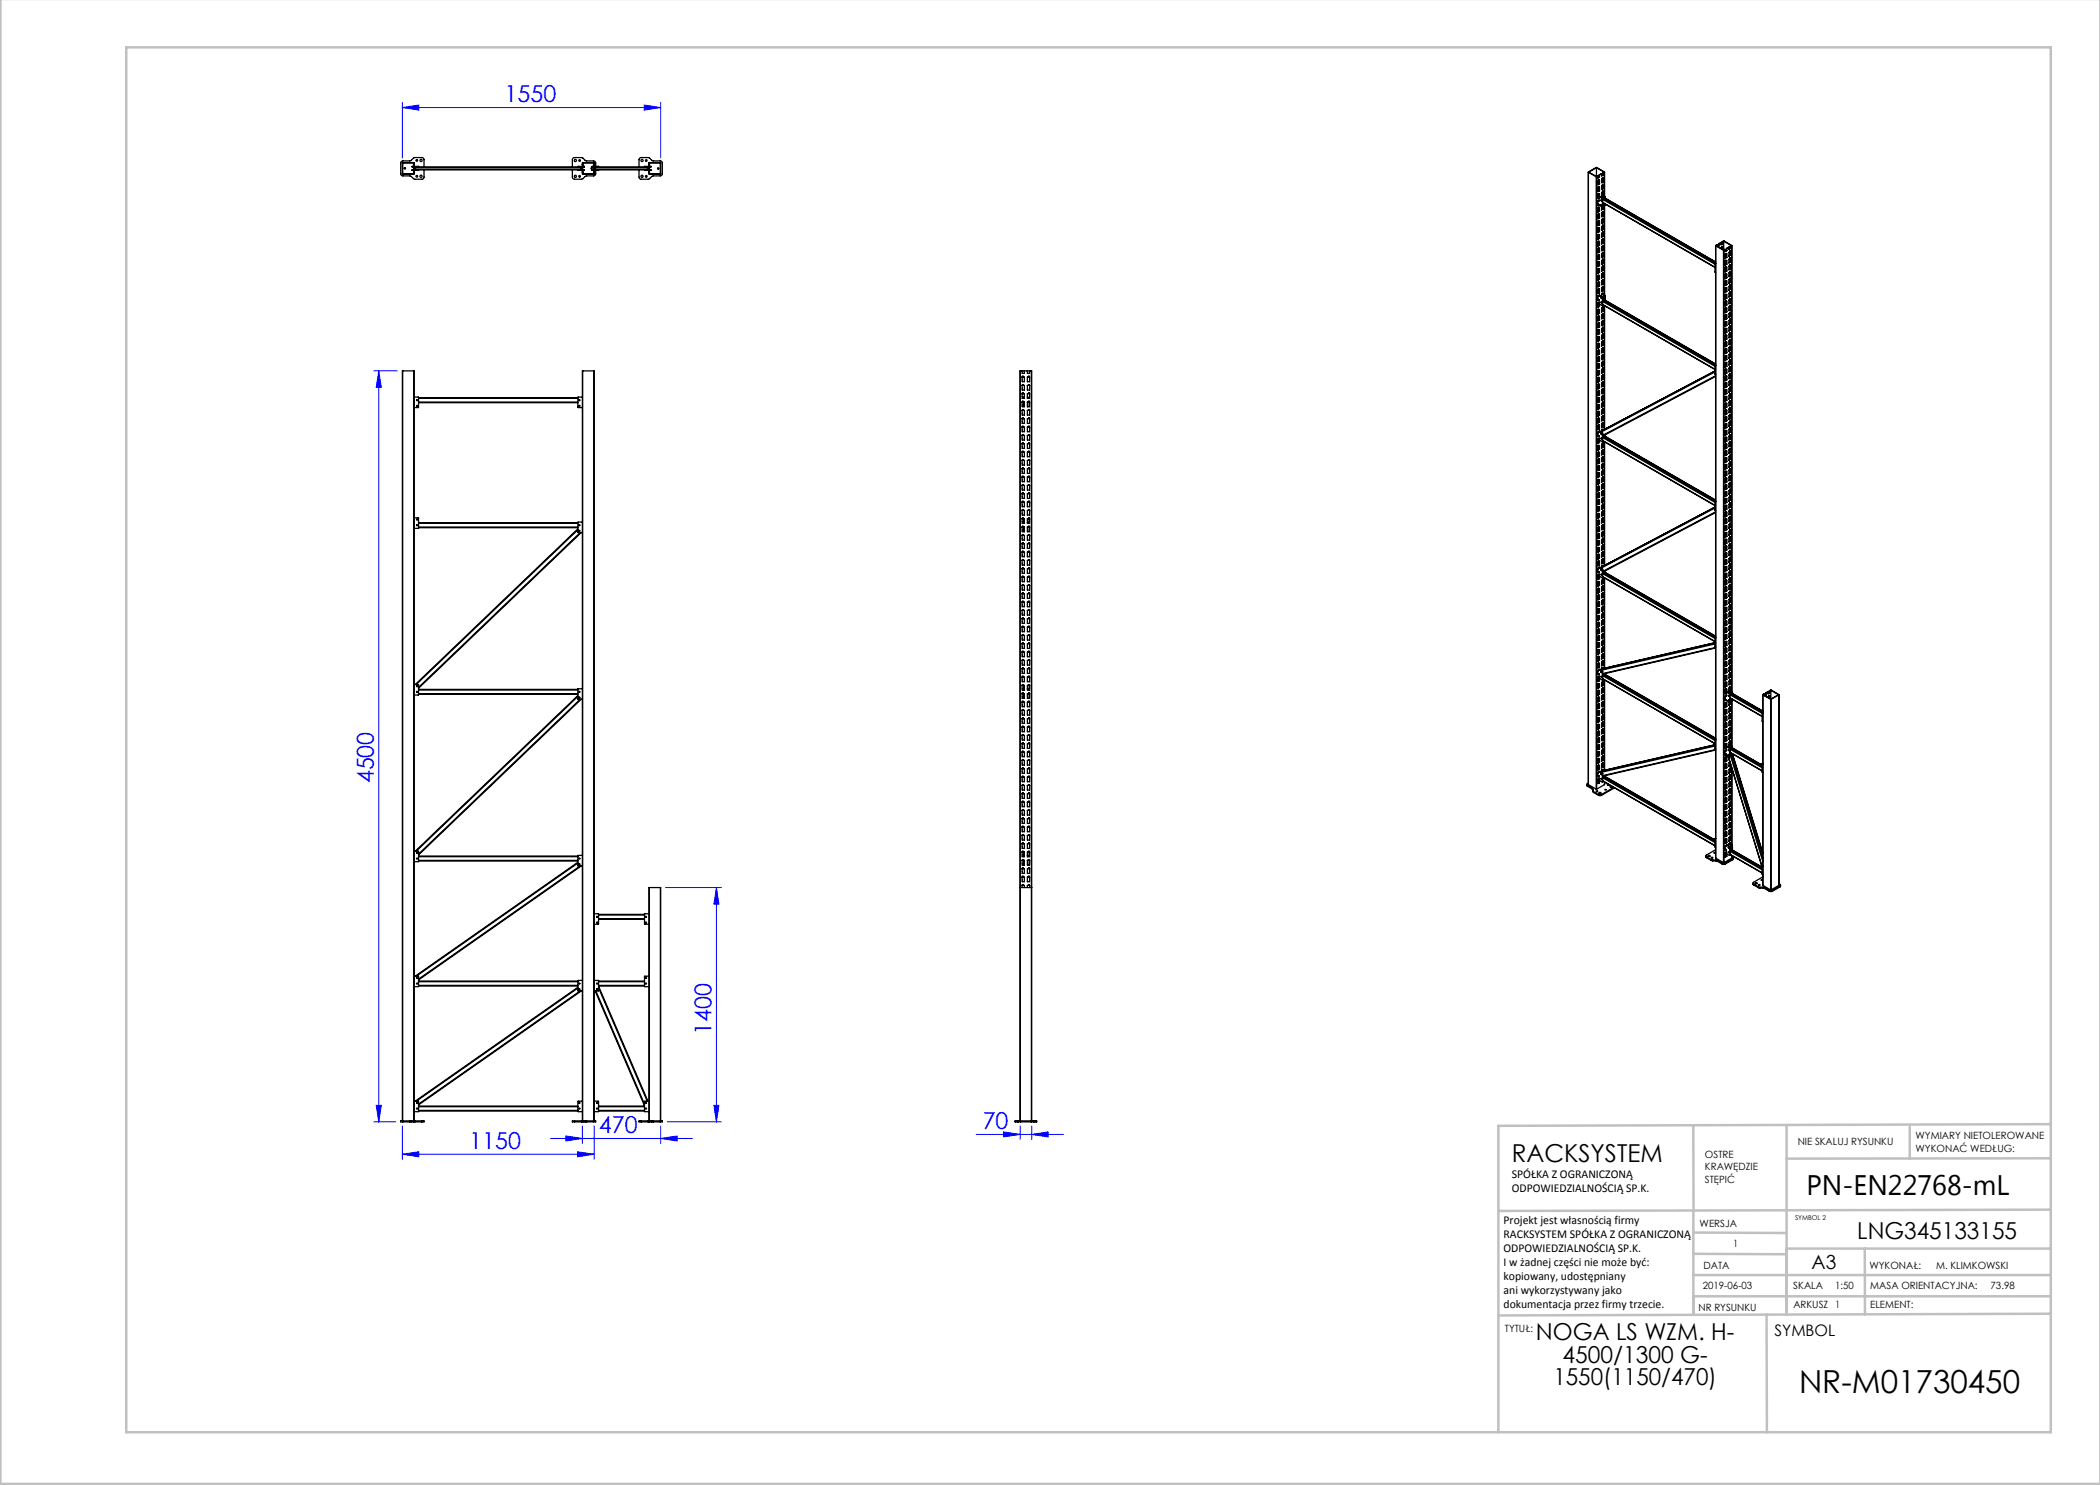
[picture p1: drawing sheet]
<svg xmlns="http://www.w3.org/2000/svg" width="420mm" height="297mm" viewBox="0 0 420 297" stroke-linecap="round" stroke-linejoin="round" font-family="sans-serif">
<defs><g id="words">
<text font-size="6.3" x="359.8" y="278.5">NR-M01730450</text>
<text font-size="5.6" x="361.3" y="239.1">PN-EN22768-mL</text>
<text font-size="4.9" x="302.4" y="232.4">RACKSYSTEM</text>
<g font-size="4.7" fill="#00f">
<text x="100.9" y="20.5">1550</text>
<text x="74.7" y="156.7" transform="rotate(-90 74.7 156.7)">4500</text>
<text x="142.3" y="207" transform="rotate(-90 142.3 207)">1400</text>
<text x="119.8" y="226.7">470</text>
<text x="196.5" y="225.9">70</text>
<text x="93.9" y="229.8">1150</text>
</g>
<g font-size="4.7">
<text x="371.4" y="247.8">LNG345133155</text>
<text x="307.2" y="268.1">NOGA LS WZM. H-</text>
<text x="312.5" y="272.6">4500/1300 G-</text>
<text x="310.7" y="277.1">1550(1150/470)</text>
</g>
<text font-size="3.9" x="362.3" y="253.8">A3</text>
<text font-size="3.2" x="354.9" y="267.2">SYMBOL</text>
<g font-size="2.4">
<text x="302.4" y="235.6">SPÓŁKA Z OGRANICZONĄ</text>
<text x="302.4" y="238.4">ODPOWIEDZIALNOŚCIĄ SP.K.</text>
<text x="300.7" y="244.7">Projekt jest własnością firmy</text>
<text x="300.7" y="247.5">RACKSYSTEM SPÓŁKA Z OGRANICZONĄ</text>
<text x="300.7" y="250.3">ODPOWIEDZIALNOŚCIĄ SP.K.</text>
<text x="300.7" y="253.1">I w żadnej części nie może być:</text>
<text x="300.7" y="256">kopiowany, udostępniany</text>
<text x="300.7" y="258.8">ani wykorzystywany jako</text>
<text x="300.7" y="261.6">dokumentacja przez firmy trzecie.</text>
</g>
<g font-size="2">
<text x="383.1" y="227.9">WYMIARY NIETOLEROWANE</text>
<text x="341" y="231.6">OSTRE</text>
<text x="359.5" y="228.9">NIE SKALUJ RYSUNKU</text>
<text x="383.1" y="230.4">WYKONAĆ WEDŁUG:</text>
<text x="341" y="234.1">KRAWĘDZIE</text>
<text x="341" y="236.6">STĘPIĆ</text>
<text x="339.9" y="245.4">WERSJA</text>
<text x="346.6" y="249.5">1</text>
<text x="340.5" y="257.7">2019-06-03</text>
<text x="340.7" y="253.8">DATA</text>
<text x="358.7" y="257.7">SKALA</text>
<text x="367" y="257.7">1:50</text>
<text x="373.9" y="253.8">WYKONAŁ:</text>
<text x="374.1" y="257.7">MASA ORIENTACYJNA:</text>
<text x="387.2" y="253.8">M. KLIMKOWSKI</text>
<text x="398.1" y="257.7">73.98</text>
<text x="339.7" y="262.3">NR RYSUNKU</text>
<text x="358.7" y="261.7">ARKUSZ 1</text>
<text x="374.1" y="261.7">ELEMENT:</text>
<text x="301" y="266.4">TYTUŁ:</text>
</g>
<text font-size="1.3" x="359" y="244">SYMBOL 2</text>
</g></defs>
<g fill="none" stroke="#00f" stroke-width=".2">
<path d="M80.5 21.5l3.3-.5v1zM80.5 20.5v11.1M80.5 21.5h51.6M128.8 21l3.3 .5-3.3 .5zM132.1 20.5v11.1M74.8 74.2h4.7M75.8 74.2l.5 3.3h-1.1zM75.8 74.2v150.2M133.1 177.5h11.2M143.3 177.5l.5 3.3h-1zM143.3 177.5v46.9M74.8 224.4h4.3"/>
<path d="M75.2 221.1h1.1l-.5 3.3zM80.5 230.9l3.3-.6v1.1zM80.5 225.2v6.7M80.5 230.9h38.3M110.1 227.7h28.4M113.2 227.2l3.3 .5-3.3 .5zM115.5 230.3l3.3 .6-3.3 .5zM116.5 225.2v3.5M118.8 225.2v6.7M132.1 227.7l3.3-.5v1zM132.1 225.2v3.5M133.5 224.4h10.8"/>
<path d="M142.8 221.1h1l-.5 3.3zM195.2 226.9h17.5M200.7 226.4l3.3 .5-3.3 .5zM204 225.2v2.7M206.3 226.9l3.3-.5v1zM206.3 225.2v2.7"/>
</g>
<g fill="none" stroke="#c0c0c0" stroke-width=".5">
<path d="M.1 -.1v296.9h419.9M25.2 9.5h385v276.9h-385zM338.7 225.2v16.9M357.3 225v37.9M382 225.4v6.3M410.1 224.8l-110.4 .4v61.2M410.1 231.7h-52.8M338.7 259.3h71.5M338.7 255h71.5M338.7 250.8l18.6 .1M338.7 246.5l18.6 .1M338.7 242.1v20.9"/>
<path d="M373 249.7v13.2M410.1 241.9l-110.4 .3M410.2 249.7h-52.9v13.2M353.3 262.9l.1 23.5M410.2 262.7l-110.5 .4"/>
</g>
<g fill="#00f">
<path d="M128.8 21l3.3 .5-3.3 .5zM80.5 21.5l3.3-.5v1z"/>
<path d="M200.7 226.4l3.3 .5-3.3 .5zM206.3 226.9l3.3-.5v1z"/>
<path d="M80.5 230.9l3.3-.6v1.1zM115.5 230.3l3.3 .6-3.3 .5z"/>
<path d="M132.1 227.7l3.3-.5v1zM113.2 227.2l3.3 .5-3.3 .5z"/>
<path d="M75.2 221.1h1.1l-.5 3.3zM75.8 74.2l.5 3.3h-1.1zM142.8 221.1h1l-.5 3.3zM143.3 177.5l.5 3.3h-1z"/>
</g>
<g fill="none" stroke="#000" stroke-width=".25">
<path d="M80.5 32.5h2.3v2.3h-2.3zM80.6 32.6h2.1v2.2h-2.1zM82.5 33.3v.1M82.5 34v.1M82.5 34h1.1M82.5 33.4h1.1M82.5 34.1h.2M82.5 33.3h.2M82.7 32.9h.1M82.7 34.4h.1M82.8 34.1h.8M82.8 33.3h.8"/>
<path d="M82.8 33.8l.1 .2M82.8 33.8h33.6M82.8 33.5h33.6M82.8 33.5v.3M82.9 33.4l-.1 .1M83.1 33.4v.6M83.6 33.4h.1M83.6 33.3l.1 .1M83.6 34h.1M83.6 33.3v.1M83.6 34v.1M83.7 34l-.1 .1"/>
<path d="M83.7 34h31.9M83.7 33.4h31.9M84.8 33.4v-1.5l-.4-.4h-1.5l-.8 .6-1.6 .1-.4 .3v2.3l.3 .4h1.7l.8 .6h1.6l.3-.3v-1.5M114.5 34v1.5l.1 .2 .3 .1h1.5l.8-.6h1.7l.2-.4v-.7M115.6 34h.1M115.6 34v.1M115.6 33.4h.1M115.6 33.3v.1M115.6 34h1.2M115.6 33.4h1.2M115.6 34.1h.9M115.6 33.3h.9"/>
<path d="M116.2 33.5h.2M116.2 33.4v.6M116.4 33.4v.1M116.4 33.8l-.2 .1M116.4 33.5v.3M116.4 33.8v.2M116.5 32.9h.1M116.5 34.4h.1M116.5 32.5h2.3v2.3h-2.3zM116.6 32.6h2.1v2.2h-2.1zM116.6 34.1h.2M116.6 33.3h.2"/>
<path d="M116.8 34v.1M116.8 33.3v.1M118.5 34v.1M118.5 33.3v.1M118.5 34h1.1M118.5 33.4h1.1M118.5 34.1h.2M118.5 33.3h.2M118.7 32.9h.1M118.7 34.4h.1M118.8 34.1h.8M118.8 33.3h.8"/>
<path d="M118.9 33.8l.2 .1M118.9 33.8h10.9l-.1 .2M118.9 33.5v.3M119 33.4l-.2 .1 .2 .5M119.1 33.5h-.2M119.1 33.4v.6M119.1 33.3v-.8l-.2-.3h-1.7l-.8-.7h-1.5l-.3 .1-.1 .3v1.5M119.6 34h.1M119.6 33.4h.1M119.6 33.3l.1 .1M119.6 33.3v.1M119.6 34v.1"/>
<path d="M119.7 34l-.1 .1M119.7 34h9.2M119.7 33.4h9.2M127.8 33.4v-1.5l.4-.4h1.5l.8 .6 1.6 .1 .4 .3v2.3l-.3 .4h-1.7l-.8 .6h-1.6l-.3-.3v-1.5M128.9 33.4h.1M128.9 34h.1M128.9 34l.1 .1M129 33.3l-.1 .1M129 34h1.1M129 33.4h1.1M129 34.1h.8M129 33.3h.8"/>
<path d="M129 33.3v.1M129 34v.1M129.5 33.4v.6M129.7 33.4l.1 .1h-10.9M129.8 32.9h.1M129.8 34.4h.1M129.8 32.5h2.3v2.3h-2.3zM129.9 32.6h2.2v2.2h-2.2zM129.9 34.1h.2M129.9 33.3h.2M130.1 33.3v.1M130.1 34v.1"/>
<path d="M317.7 34.4v122.5M317.7 34.4l1.5 .9M319.2 35.3h.1M319.2 35.3v122.5M319.3 33.5l-1.5 .9 1.5 .9M319.3 33.5l1.5 .9-.2 .2M319.3 33.5v1.8M319.3 35.3v122.5M319.6 39.2h.1M319.6 35.2l-.3 .1M319.6 35.2v.4l.3-.2M319.6 39.5h.1"/>
<path d="M319.6 39.2l.8 .5M319.6 36.2v.8l.3-.2M319.6 37.6v.7l.3-.1M319.6 38.9v.8l.2-.1M319.6 38.9h.1M319.6 37.5h.1M319.6 36.2h.1M319.7 39.2l23.4 13.5M319.7 36.1h.1M319.7 37.4v.1M319.7 38.8h.1M319.7 36v.1"/>
<path d="M319.7 37.4h.1M319.7 38.7v.1M319.7 36.1v-.1l-.1 .2M319.7 37.5v-.2l-.1 .2M319.7 38.8v-.1l-.1 .2M319.8 37.5h.1M319.8 36.1h.1M319.8 36.1l.1-.1v.8M319.8 37.5l.1-.1v.8M319.8 38.8l.1-.1v.6M319.8 39.5h.1M319.8 39.5v.1"/>
<path d="M319.8 39.5l-.2 .1M319.8 39.6v.6M319.8 35v.4M319.8 36.1v.7M319.8 37.4v.7M319.8 38.8v.5M319.8 35h.1M319.8 35.4h.1M319.8 35.4l-.2 .1M319.8 36.8h.1M319.8 36.8l-.2 .1M319.8 38.1l.1 .1"/>
<path d="M319.8 38.1l-.2 .2M319.9 35v.4M320.2 39.5h.1M320.3 39.1l.6 .3M320.3 34.8v.4l.3-.2M320.3 39l.7 .4M320.3 34.8l-.5 .2M320.3 34.8l-.4 .2M320.4 39.7l.1 .1M320.4 39.7h.1M320.4 39.3l22.7 13.1M320.4 39.3l-.2 .2"/>
<path d="M320.5 39.8v1.6l-.7-.3M320.5 39.3h-.1M320.5 39.7v1.6M320.5 39.7v.1M320.5 39.9l22.5 12.9M320.5 35.6h.1M320.6 36.9h.1M320.6 38.3h.1M320.5 35.5v.1M320.5 36.9h.1M320.5 38.2v.1M320.6 36.9v.1"/>
<path d="M320.6 34.7v.3M320.6 36.1v.2M320.6 37.4v.3M320.6 38.8v.3M320.6 35l-.3 .1M320.6 34.7h.1M320.6 35h.1M320.6 36.3l-.3 .2M320.6 36.1h.1M320.6 36.3v.1M320.6 37.7l-.3 .1M320.6 37.4v.1"/>
<path d="M320.6 37.7h.1M320.6 38.8h.1M320.6 39.1h.1M320.6 39.1h-.1M320.6 34.6h.1M320.6 34.6v.1M320.6 38.3v.5M320.6 37v.4M320.6 35.6v.5M320.6 37h.1M320.6 37v-.2l-.3 .3v.8l.3-.2M320.6 38.3v-.1l-.3 .3v.9"/>
<path d="M320.6 35.6h.1M320.6 35.6v-.1l-.3 .3v.7l.3-.1M320.6 37v.5M320.6 36.1v.3M320.6 37.5v.2M320.9 34.4l-.3 .2M320.9 34.4l-1.6-.9-1.6 .9M320.9 34.4v4.9M320.9 39.4l.1 .1M321 39.5v.1M321 39.4h.1M321 39.4h-.1"/>
<path d="M321 39.4v.1M321 39.4v.2M319.6 40.8h.1M319.6 59.9h.1M319.6 40.8l.1 .1M319.6 59.9l.1 .1M319.6 43v.8l.3-.2M319.6 44.4v.7l.3-.1M319.6 45.7v.8l.3-.2M319.6 48.4v.8l.3-.2M319.6 49.8v.8l.3-.2M319.6 51.2v.7l.3-.1"/>
<path d="M319.6 55.3v.7l.3-.2M319.6 56.6v.8l.3-.2M319.6 58v.7l.3-.1M319.6 58h.1M319.6 56.6h.1M319.6 55.2h.1M319.6 51.1h.1M319.6 49.8h.1M319.6 48.4h.1M319.6 45.7h.1M319.6 44.3h.1M319.6 43h.1"/>
<path d="M319.7 40.1h.1M319.7 41.5h.1M319.7 42.9h.1M319.7 44.2h.1M319.7 45.6h.1M319.7 46.9h.1M319.7 48.3h.1M319.7 49.7h.1M319.7 51h.1M319.7 52.4h.1M319.7 53.8h.1M319.7 55.1v.1"/>
<path d="M319.7 56.5h.1M319.7 57.8h.1M319.7 59.2h.1M319.7 40.1v.1M319.7 44.2v.1M319.7 48.3v.1M319.7 42.8v.1M319.7 45.5v.1M319.7 49.6v.1M319.7 53.7v.1M319.7 55.1h.1M319.7 56.4v.1"/>
<path d="M319.7 51v.1M319.7 57.8v.1M319.7 41.5v.1M319.7 47h.1M319.7 57.9h.1M319.7 59.2v-.1l-.1 .3v.7l.2-.1M319.7 53.8v-.1l-.1 .2v.8l.3-.2M319.7 52.4v-.1l-.1 .2v.8l.3-.2M319.7 51.1h.1M319.7 47v-.1l-.1 .2v.8l.3-.2M319.7 41.5v-.1l-.1 .3v.7l.3-.2M319.7 40.2v-.1l-.1 .2v.7l.2-.1"/>
<path d="M319.7 42.9v-.1l-.1 .2M319.7 44.3v-.1l-.1 .1M319.7 45.6v-.1l-.1 .2M319.7 48.3v-.1l-.1 .2M319.7 49.7v-.1l-.1 .2M319.7 51.1v-.1l-.1 .1M319.7 55.1v-.1l-.1 .2M319.7 56.5v-.1l-.1 .2M319.7 57.9v-.1l-.1 .2M319.8 59.2h.1M319.8 56.5h.1M319.8 55.2h.1"/>
<path d="M319.8 53.8h.1M319.8 52.4h.1M319.8 49.7h.1M319.8 48.4h.1M319.8 47h.1M319.8 44.3h.1M319.8 42.9h.1M319.8 41.6h.1M319.8 40.2h.1M319.8 41.6l.1-.1v.7M319.8 42.9l.1-.1v.8M319.8 44.3l.1-.1v.8"/>
<path d="M319.8 45.6h.1v.7M319.8 47l.1-.1v.8M319.8 48.4l.1-.1v.7M319.8 49.7l.1-.1v.8M319.8 51.1l.1-.1v.8M319.8 52.4h.1v.7M319.8 53.8l.1-.1v.8M319.8 55.2l.1-.1v.7M319.8 56.5l.1-.1v.8M319.8 57.9l.1-.1v.8M319.8 40.9h.1M319.8 59.9v.1"/>
<path d="M319.8 59.9l-.2 .1M319.8 40.9l-.2 .1M319.8 41h.1M319.8 40.9v.1M319.8 60v.6M319.8 59.1v.1M319.8 41.5v.7M319.8 42.9v.7M319.8 44.2v.7M319.8 45.6v.7M319.8 46.9v.7M319.8 48.3v.7"/>
<path d="M319.8 49.7v.7M319.8 51v.7M319.8 52.4v.7M319.8 53.8v.6M319.8 55.1v.7M319.8 56.5v.7M319.8 57.8v.7M319.8 59.1l.6 .3M319.8 42.2h.1M319.8 42.2l-.2 .1M319.8 43.6h.1M319.8 43.6l-.2 .1"/>
<path d="M319.8 44.9l.1 .1M319.8 44.9l-.2 .2M319.8 46.3h.1M319.8 46.3l-.2 .1M319.8 47.6l.1 .1M319.8 47.6l-.2 .2M319.8 49h.1M319.8 49l-.2 .1M319.8 50.4h.1M319.8 50.4l-.2 .1M319.8 51.7l.1 .1M319.8 51.7l-.2 .2"/>
<path d="M319.8 53.1h.1M319.8 53.1l-.2 .1M319.8 54.4l.1 .1M319.8 54.4l-.2 .2M319.8 55.8h.1M319.8 55.8l-.2 .2M319.8 57.2h.1M319.8 57.2l-.2 .1M319.8 58.5l.1 .1M319.8 58.5l-.2 .2M319.9 59h.1M319.9 59l-.1 .1"/>
<path d="M319.9 59l.6 .4M320.2 40.9l.1 .2zM320.2 40l.1 .2zM320.3 59.5v.1M320.3 40v.2M320.3 40.9v.2M320.3 59.5h.1M320.3 41.3v.7l.3-.2M320.3 59.6h.1M320.3 58.8v.5M320.3 58.8l.6 .3M320.4 58.7h.1"/>
<path d="M320.4 58.7l-.1 .1M320.4 58.7l.6 .4M320.4 59.4l.1 .1M320.5 59.5v1.6M320.5 59.4h.1M320.5 59.4h-.1M320.5 41.3v.1M320.5 59.8l22.6 13M320.5 59.4v1.7M320.5 40.9l.4 .2M320.5 59.4v.1M320.5 41h.1"/>
<path d="M320.6 41h.1M320.6 42.4h.1M320.6 43.7h.1M320.6 45.1h.1M320.6 46.5h.1M320.5 47.8l.1 .1M320.6 49.2h.1M320.6 50.5h.1M320.6 51.9h.1M320.6 53.3h.1M320.5 54.6h.1M320.6 56h.1"/>
<path d="M320.6 57.4h.1M320.6 58.7h.1M320.5 50.5l.1 .1M320.5 54.6l.1 .1M320.5 58.7h.1M320.5 42.3v.1M320.5 43.7h.1M320.5 45v.1M320.5 46.4v.1M320.5 47.8h.1M320.5 49.1v.1M320.5 50.5h.1"/>
<path d="M320.5 51.8v.1M320.5 53.2v.1M320.5 55.9v.1M320.5 57.3h.1M320.5 43.7l.1 .1M320.5 56h.1M320.6 41v.1M320.6 43.7v.1M320.6 41.5v.3M320.6 42.9v.2M320.6 44.2v.3M320.6 45.6v.3"/>
<path d="M320.6 46.9v.3M320.6 48.3v.3M320.6 49.7v.2M320.6 51v.3M320.6 52.4v.3M320.6 53.8v.2M320.6 55.1v.3M320.6 56.5v.2M320.6 57.8v.3M320.6 41.8l-.3 .1M320.6 41.5h.1M320.6 41.8h.1"/>
<path d="M320.6 43.1l-.3 .2M320.6 42.9h.1M320.6 43.1v.1M320.6 44.5l-.3 .1M320.6 44.2v.1M320.6 44.5h.1M320.6 45.9l-.3 .1M320.6 45.6h.1M320.6 45.9h.1M320.6 47.2l-.3 .2M320.6 46.9v.1M320.6 47.2v.1"/>
<path d="M320.6 48.6l-.3 .1M320.6 48.3h.1M320.6 48.6h.1M320.6 49.9l-.3 .2M320.6 49.7h.1M320.6 49.9v.1M320.6 51.3l-.3 .1M320.6 51v.1M320.6 51.3h.1M320.6 52.7l-.3 .1M320.6 52.4h.1M320.6 52.7h.1"/>
<path d="M320.6 54l-.3 .2M320.6 53.8h.1M320.6 54v.1M320.6 55.4l-.3 .1M320.6 55.1h.1M320.6 55.4h.1M320.6 56.7l-.3 .2M320.6 56.5h.1M320.6 56.7v.1M320.6 58.1l-.3 .2M320.6 57.8v.1M320.6 58.1h.1"/>
<path d="M320.6 43.8v.4M320.6 46.5v.4M320.6 49.2v.5M320.6 51.9v.5M320.6 54.7v.4M320.6 57.4v.4M320.6 58.7v.1M320.6 56v.5M320.6 53.3v.5M320.6 50.6v.4M320.6 47.9v.4M320.6 45.1v.5"/>
<path d="M320.6 42.4v.5M320.6 41v.5M320.6 42.4v-.1l-.3 .3v.7l.3-.1M320.6 45.1v-.1l-.3 .3v.8l.3-.2M320.6 47.9h.1M320.6 47.9v-.2l-.3 .3v.8l.3-.2M320.6 50.6h.1M320.6 50.6v-.1l-.3 .3v.7l.3-.2M320.6 53.3v-.1l-.3 .3v.7l.3-.1M320.6 56v-.1l-.3 .3v.8l.3-.2M320.6 57.4v-.1l-.3 .3v.7l.3-.2M320.6 54.7h.1"/>
<path d="M320.6 54.7v-.2l-.3 .3v.8l.3-.2M320.6 51.9v-.1l-.3 .3v.8l.3-.2M320.6 49.2v-.1l-.3 .3v.8l.3-.2M320.6 46.5v-.1l-.3 .3v.7l.3-.1M320.6 43.8h.1M320.6 43.8v-.2l-.3 .3v.8l.3-.2M320.6 58.7v-.1l-.1 .2M320.6 50.6v.5M320.6 58.7v.2M320.6 57.4v.5M320.6 46.5v.5M320.6 43.8v.5"/>
<path d="M320.6 41.1v.4M320.6 42.9v.3M320.6 44.3v.2M320.6 47v.3M320.6 49.7v.3M320.6 51.1v.2M320.6 53.8v.3M320.6 56.5v.3M320.6 57.9v.2M320.7 40.7l.1 .1zM320.8 59.2v.2M320.8 40.6v.2"/>
<path d="M320.8 59.2h.1M320.9 41.1v17.9M320.9 59.1l.1 .1M321 41.1h-.1M321 40.8v.3M321 59.2v.8M321 59.1v.1M321 59.1h-.1M321 41v.1M321 41l-.1 .1M321 40.8v.2M321 59.2h.1"/>
<path d="M343 53.4l-22.5-12.9 22.5 13M343 52.8v1.6l.1 .1M343 52.8h.1M343.1 52.7h.1M343.1 52.7h-.1M343.1 49.1v122.5M343.1 49.1l1.6 .9M343.5 49l-.4 .1M343.5 49l-.3 .1 1.5 .9M343.5 49v.3M343.7 48.8h.1M343.7 49.2h.1"/>
<path d="M343.7 48.8v.4M343.7 49.2l-.2 .1M343.8 49.2l-.2 .1M343.8 48.8v.4M344.2 48.6l-.4 .2M344.2 48.6v.4l.3-.2M344.2 48.6l-.5 .2M344.4 49.3h.1M344.4 49.3l.1 .1M344.4 49.4h.1M344.4 48.5v.2M344.4 48.5h.1"/>
<path d="M344.4 48.7l.1 .1M344.4 48.7l-.2 .2M344.4 48.3l.4-.1 1.5 .9M344.4 48.3l.1 .1M344.4 48.3v.2M344.5 49.4l-.1 .4M344.5 49.4h.1M344.5 49.4v-.1h-.1l-.2 .4M344.5 49.4v.5M344.5 48.5v.3M344.5 48.4v.1M344.7 50h.1"/>
<path d="M344.7 50v122.5M344.7 48.2l-.2 .2M344.7 48.2l1.6 .9-.3 .2M344.7 48.2v1.8M344.8 50v122.5M345 50.9v.8l.4-.2M345 52.3v.7l.4-.2M345 55v.7l.4-.1M345 56.4v.7l.4-.2M345 57.7v.8l.4-.2M345 49.9l-.3 .1M345 49.9l-.2 .1"/>
<path d="M345 49.9v.4l.4-.2M345.1 53.6l-.1 .8 .4-.2M345.1 59.1l-.1 .7 .4-.1M345.1 52.3h-.1M345.1 55h-.1M345.1 57.7h-.1M345.1 56.3l-.1 .1M345.1 50.9h-.1M345.1 59h.1M345.1 57.7h.1M345.1 53.6h.1M345.1 52.2h.1"/>
<path d="M345.1 50.8h.1M345.1 52.1l.1 .1M345.1 53.5h.1M345.1 54.8h.1M345.1 56.2h.1M345.1 57.6h.1M345.1 58.9h.1M345.1 54.8l.1 .1M345.1 58.9l.1 .1M345.1 50.7v.1M345.1 52.1h.1M345.1 53.4v.1"/>
<path d="M345.1 57.5v.1M345.2 56.2v-.1l-.1 .2M345.2 53.5h.1M345.2 50.8v-.1l-.1 .2M345.2 52.2v-.2l-.1 .2M345.2 53.5v-.1l-.1 .2M345.2 57.6v-.1l-.1 .2M345.2 59v-.2l-.1 .2M345.2 59h.1M345.2 57.6h.1M345.2 56.2h.1M345.2 52.2h.1"/>
<path d="M345.2 50.8h.1M345.2 54.9v-.1l-.1 .2M345.2 50.8l.2-.1v.8M345.2 52.2l.2-.1v.7M345.2 53.5l.2-.1v.8M345.2 54.9l.2-.1v.8M345.2 56.2h.2v.7M345.2 57.6l.2-.1v.8M345.2 59l.2-.1v.8M345.3 49.7v.4M345.3 50.8v.7M345.3 52.1v.7"/>
<path d="M345.3 53.5v.7M345.3 54.8v.7M345.3 56.2v.7M345.3 57.6v.7M345.3 58.9v.7M345.3 49.7h.1M345.3 50.1h.1M345.3 50.1l-.3 .1M345.3 51.5h.1M345.3 51.5l-.3 .1M345.3 52.8h.1M345.3 52.8l-.3 .2"/>
<path d="M345.3 54.2h.1M345.3 54.2l-.3 .1M345.3 55.5l.1 .1M345.3 55.5l-.3 .2M345.3 56.9h.1M345.3 56.9l-.3 .1M345.3 58.3h.1M345.3 58.3l-.3 .1M345.3 59.6l.1 .1M345.3 59.6l-.3 .2M345.4 49.7v.4M345.8 49.5v.4l.3-.2"/>
<path d="M345.8 49.5l-.4 .2M345.8 49.5l-.5 .2M346 50.3h.1M346 51.6h.1M346 53h.1M346 54.4h.1M346 55.7h.1M346 57.1h.1M346 58.4h.1M346 59.8h.1M346 50.2v.1M346 52.9v.1"/>
<path d="M346 54.3h.1M346 57v.1M346 59.7v.1M346 51.6l.1 .1M346 55.7l.1 .1M346 58.4l.1 .1M346 51l-.2 .2M346 49.4v.3M346 50.8v.2M346 52.1v.3M346 53.5v.3M346 54.8v.3"/>
<path d="M346 56.2v.3M346 57.6v.2M346 58.9v.3M346 49.4h.1M346 49.7h.1M346 49.7l-.2 .1M346 50.8h.1M346 51l.1 .1M346 52.1l.1 .1M346 52.4h.1M346 52.4l-.2 .1M346 53.5h.1"/>
<path d="M346 53.8h.1M346 53.8l-.2 .1M346 54.8l.1 .1M346 55.1h.1M346 55.1l-.2 .2M346 56.2h.1M346 56.5h.1M346 56.5l-.2 .1M346 57.8l-.2 .2M346 57.6h.1M346 57.8l.1 .1M346 58.9l.1 .1"/>
<path d="M346 59.2h.1M346 59.2l-.2 .1M346 49.3h.1M346 49.3v.1M346 50.3v.5M346 53v.5M346 55.7v.5M346 58.5v.4M346 59.8v.5M346 54.4v.4M346 51.7v.4M346 57.1v.5"/>
<path d="M346.1 51.7h.1M346.1 51.7v-.2l-.3 .3v.8l.3-.2M346.1 54.4h.1M346.1 54.4v-.1l-.3 .3v.7l.3-.2M346.1 57.1h.1M346.1 57.1v-.1l-.3 .3v.7l.3-.1M346.1 59.8h.1M346.1 59.8v-.1l-.3 .3v.8l.3-.2M346.1 58.5h.1M346.1 58.5v-.2l-.3 .3v.8l.3-.2M346.1 55.7h.1M346.1 55.7v-.1l-.3 .3v.8l.3-.2"/>
<path d="M346.1 53h.1M346.1 53v-.1l-.3 .3v.8l.3-.2M346.1 50.3h.1M346.1 50.3v-.1l-.3 .3v.7l.3-.1M346.1 51.7v.5M346.1 54.4v.5M346.1 57.1v.5M346.1 59.8v.5M346.1 58.5v.5M346.1 55.8v.4M346.1 53v.5M346.1 50.3v.5"/>
<path d="M346.1 49.4v.3M346.1 50.8v.3M346.1 52.2v.2M346.1 53.5v.3M346.1 54.9v.2M346.1 56.2v.3M346.1 57.6v.3M346.1 59v.2M346.1 49.3v.1M346.3 49.1l-.2 .2M346.4 49.1v89.3M80.5 74.2v150"/>
<path d="M80.5 74.2h2.2M80.5 74.2l.1 150.2M82.7 74.2l.1 150M82.7 74.2v150M82.8 79.4l.9 .1v2h-.9M83.7 79.5h31.9M83.7 79.7h31.9M116.5 79.4l-.9 .1v2h.9M116.5 74.2v150M116.5 74.2h2.2M118.7 74.2l.1 150M118.7 74.2v150"/>
<path d="M204.1 74.2l-.1 150M204.1 74.2h2.2M204.1 74.2v150.2M204.4 74.2v.5h.5v-.5M204.5 78.6l.4 .1v1h-.5zM204.5 76.9l.4 .2v.9h-.5zM204.5 75.2l.4 .2v.9h-.5zM204.8 79.5v.2M204.8 79.5h.1M204.9 79.4l-.1 .1M205.5 79.4l.1 .1M205.5 77.1l.4-.2v1.1h-.4z"/>
<path d="M205.5 78.7l.4-.1v1.1h-.4zM205.5 79.5h.1M205.5 74.2v.5h.4v-.5M205.6 79.5v.2M205.7 75.4h.1M205.7 75.4h-.2v.9h.4v-.9M205.7 75.4v-.2h.2v.2M205.9 78.7h.1M205.9 75.4h.1M206.3 74.2v150M319.6 62.1v.7l.3-.2M319.6 68.9v.7l.3-.1"/>
<path d="M319.6 79.7v.8l.3-.2M319.6 75.7v.7l.3-.1M319.6 70.2v.8l.3-.2M319.6 63.4v.8l.3-.2M319.6 67.5v.8l.3-.2M319.6 74.3v.8l.3-.2M319.6 60.7l.9 .4M319.6 79.7h.1M319.6 75.6h.1M319.6 74.3h.1M319.6 70.2h.1M319.6 68.8h.1"/>
<path d="M319.6 67.5h.1M319.6 63.4h.1M319.6 62h.1M319.6 60.7v.8l.3-.2M319.7 60.6h.1M319.7 61.9v.1M319.7 63.3h.1M319.7 64.6h.1M319.7 66h.1M319.7 67.4h.1M319.7 68.7h.1M319.7 70.1h.1"/>
<path d="M319.7 71.4h.1M319.7 72.8h.1M319.7 74.2h.1M319.7 75.5h.1M319.7 76.9h.1M319.7 78.2h.1M319.7 79.6v.1M319.7 64.6v.1M319.7 68.7v.1M319.7 72.8v.1M319.7 60.5v.1M319.7 61.9h.1"/>
<path d="M319.7 63.2v.1M319.7 67.3v.1M319.7 70v.1M319.7 74.1v.1M319.7 76.8v.1M319.7 79.6h.1M319.7 75.5v.1M319.7 66v.1M319.7 71.5h.1M319.7 78.3h.1M319.7 78.3v-.1l-.1 .2v.8l.3-.2M319.7 75.6h.1"/>
<path d="M319.7 72.8v-.1l-.1 .3v.7l.3-.2M319.7 71.5v-.1l-.1 .2v.8l.3-.2M319.7 66v-.1l-.1 .3v.7l.3-.2M319.7 60.6v-.1l-.1 .2M319.7 62v-.2l-.1 .2M319.7 63.3v-.1l-.1 .2M319.7 67.4v-.1l-.1 .2M319.7 68.8v-.2l-.1 .2M319.7 70.1v-.1l-.1 .2M319.7 74.2v-.1l-.1 .2M319.7 75.6v-.1l-.1 .1M319.7 79.6v-.1l-.1 .2"/>
<path d="M319.8 79.7h.1M319.8 78.3h.1M319.8 74.2h.1M319.8 72.9h.1M319.8 71.5h.1M319.8 68.8h.1M319.8 67.4h.1M319.8 66h.1M319.8 62h.1M319.8 60.6h.1M319.8 76.9l-.1-.1-.1 .2v.8l.3-.2M319.8 64.7l-.1-.1-.1 .2v.7l.3-.1"/>
<path d="M319.8 62l.1-.1v.7M319.8 63.3l.1-.1v.8M319.8 64.7l.1-.1v.8M319.8 66h.1v.7M319.8 67.4l.1-.1v.8M319.8 68.8l.1-.1v.8M319.8 70.1h.1v.7M319.8 71.5l.1-.1v.8M319.8 72.9l.1-.1v.7M319.8 74.2l.1-.1v.8M319.8 75.6l.1-.1v.8M319.8 76.9h.1v.7"/>
<path d="M319.8 78.3l.1-.1v.8M319.8 79.7l.1-.1v.7M319.8 60.8v.5M319.8 61.9v.7M319.8 63.3v.7M319.8 64.6v.7M319.8 66v.7M319.8 67.4v.7M319.8 68.7v.7M319.8 70.1v.7M319.8 71.4v.7M319.8 72.8v.7"/>
<path d="M319.8 74.2v.7M319.8 75.5v.7M319.8 76.9v.7M319.8 78.2v.7M319.8 79.6v.7M319.8 74.9l-.2 .1M319.8 62.6l-.2 .2M319.8 61.3h.1M319.8 61.3l-.2 .1M319.8 62.6h.1M319.8 64h.1M319.8 64l-.2 .1"/>
<path d="M319.8 65.3l.1 .1M319.8 65.3l-.2 .2M319.8 66.7h.1M319.8 66.7l-.2 .1M319.8 68.1h.1M319.8 68.1l-.2 .1M319.8 69.4l.1 .1M319.8 69.4l-.2 .2M319.8 70.8h.1M319.8 70.8l-.2 .1M319.8 72.1l.1 .1M319.8 72.1l-.2 .2"/>
<path d="M319.8 73.5h.1M319.8 73.5l-.2 .1M319.8 74.9h.1M319.8 76.2l.1 .1M319.8 76.2l-.2 .2M319.8 77.6h.1M319.8 77.6l-.2 .1M319.8 78.9l.1 .1M319.8 78.9l-.2 .2M319.9 60.8v.5M320.3 60.4v.2M320.3 60.4h.1"/>
<path d="M320.5 61.1h.1M320.5 60.9l22.5 13M320.5 60.3l22.5 13M320.5 60.1l22.6 13M320.6 61.4h.1M320.6 62.8h.1M320.6 64.2h.1M320.6 65.5h.1M320.5 66.9h.1M320.6 68.2h.1M320.6 69.6h.1M320.6 71h.1"/>
<path d="M320.6 72.3h.1M320.6 73.7h.1M320.6 75h.1M320.6 76.4h.1M320.6 77.8h.1M320.5 79.1l.1 .1M320.5 62.8h.1M320.5 73.7h.1M320.5 77.8h.1M320.5 61.4h.1M320.5 62.7v.1M320.5 64.1v.1"/>
<path d="M320.5 65.5h.1M320.5 66.8v.1M320.5 68.2h.1M320.5 69.5v.1M320.5 70.9v.1M320.5 72.3h.1M320.5 73.6v.1M320.5 75h.1M320.5 76.3v.1M320.5 77.7v.1M320.5 79.1h.1M320.5 68.2l.1 .1"/>
<path d="M320.5 75l.1 .1M320.6 61.4v.1M320.6 65.5v.1M320.6 68.2v.1M320.6 72.3v.1M320.6 75v.1M320.6 61.9v.3M320.6 63.3v.3M320.6 64.6v.3M320.6 66v.3M320.6 67.4v.2M320.6 68.7v.3"/>
<path d="M320.6 70.1v.3M320.6 71.4v.3M320.6 72.8v.3M320.6 74.2v.2M320.6 75.5v.3M320.6 76.9v.3M320.6 78.2v.3M320.6 79.6v.3M320.6 71.7l-.3 .2M320.6 74.4l-.3 .2M320.6 62.2l-.3 .1M320.6 61.9v.1"/>
<path d="M320.6 62.2h.1M320.6 63.3h.1M320.6 63.6h.1M320.6 63.6l-.3 .1M320.6 64.9l-.3 .2M320.6 64.6v.1M320.6 64.9h.1M320.6 66.3l-.3 .1M320.6 66h.1M320.6 66.3h.1M320.6 67.6l-.3 .2M320.6 67.4h.1"/>
<path d="M320.6 67.6v.1M320.6 69l-.3 .1M320.6 68.7v.1M320.6 69h.1M320.6 70.4l-.3 .1M320.6 70.1h.1M320.6 70.4h.1M320.6 71.4v.1M320.6 71.7v.1M320.6 73.1l-.3 .1M320.6 72.8h.1M320.6 73.1h.1"/>
<path d="M320.6 74.2h.1M320.6 74.4v.1M320.6 75.8l-.3 .1M320.6 75.5v.1M320.6 75.8h.1M320.6 77.2l-.3 .1M320.6 76.9h.1M320.6 77.2h.1M320.6 78.5l-.3 .2M320.6 78.2v.1M320.6 78.5v.1M320.6 79.9l-.3 .1"/>
<path d="M320.6 79.6h.1M320.6 79.9h.1M320.6 62.8v.5M320.6 65.5v.5M320.6 68.3v.4M320.6 71v.4M320.6 73.7v.5M320.6 76.4v.5M320.6 79.2v.4M320.6 77.8v.4M320.6 75.1v.4M320.6 72.3v.5"/>
<path d="M320.6 69.6v.5M320.6 66.9v.5M320.6 64.2v.4M320.6 61.5v.4M320.6 61.5h.1M320.6 61.5v-.2l-.3 .3v.8l.3-.2M320.6 64.2v-.1l-.3 .3v.7l.3-.2M320.6 66.9h.1M320.6 66.9v-.1l-.3 .3v.7l.3-.1M320.6 69.6v-.1l-.3 .3v.8l.3-.2M320.6 72.4h.1M320.6 72.4v-.2l-.3 .3v.8l.3-.2"/>
<path d="M320.6 75.1h.1M320.6 75.1v-.2l-.3 .3v.8l.3-.2M320.6 77.8v-.1l-.3 .3v.7l.3-.1M320.6 79.2h.1M320.6 79.2v-.2l-.3 .3v.8l.3-.2M320.6 76.4v-.1l-.3 .3v.8l.3-.2M320.6 73.7v-.1l-.3 .3v.8l.3-.2M320.6 71v-.1l-.3 .3v.7l.3-.1M320.6 68.3h.1M320.6 68.3v-.2l-.3 .3v.8l.3-.2M320.6 65.5v-.1l-.3 .3v.8l.3-.2M320.6 62.8v-.1l-.3 .3v.8l.3-.2"/>
<path d="M320.6 61.5v.5M320.6 64.2v.5M320.6 72.4v.4M320.6 75.1v.5M320.6 77.8v.5M320.6 71v.5M320.6 68.3v.5M320.6 65.6v.4M320.6 62v.2M320.6 64.7v.2M320.6 67.4v.3M320.6 68.8v.2"/>
<path d="M320.6 71.5v.3M320.6 74.2v.3M320.6 75.6v.2M320.6 78.3v.3M320.9 61.1v24.8M343 74.4l-22.8 12M343 74.2l-22.9 12.1 .2-.1M343.1 73.1h.1M343.1 73.1l-.1 .1M343.1 73.2h-.1v1.6l.1 .1M343.1 75.3l-22.6 11.9M343.1 75.1l-22.6 12"/>
<path d="M345 61.8v.7l.4-.1M345 63.2v.7l.4-.2M345 64.5v.8l.4-.2M345 68.6v.8l.4-.2M345 70v.7l.4-.2M345 74v.8l.4-.2M345 75.4v.8l.4-.2M345 76.8v.7l.4-.2M345.1 60.4l-.1 .8 .4-.2M345.1 65.9l-.1 .7 .4-.1M345.1 67.2l-.1 .8 .4-.2M345.1 71.3l-.1 .8 .4-.2"/>
<path d="M345.1 72.7l-.1 .7 .4-.1M345.1 78.1l-.1 .8 .4-.2M345.1 79.5l-.1 .7 .4-.1M345.1 63.1l-.1 .1M345.1 68.6h-.1M345.1 74h-.1M345.1 76.8h-.1M345.1 69.9l-.1 .1M345.1 64.5h-.1M345.1 61.8h-.1M345.1 75.4h-.1M345.1 79.5h.1"/>
<path d="M345.1 78.1h.1M345.1 76.7h.1M345.1 72.6h.1M345.1 71.3h.1M345.1 69.9h.1M345.1 67.2h.1M345.1 65.8h.1M345.1 64.5h.1M345.1 60.4h.1M345.1 60.3h.1M345.1 61.6h.1M345.1 63h.1"/>
<path d="M345.1 64.4h.1M345.1 65.7h.1M345.1 67.1h.1M345.1 68.4h.1M345.1 69.8h.1M345.1 71.2h.1M345.1 72.5h.1M345.1 73.9h.1M345.1 75.3h.1M345.1 76.6l.1 .1M345.1 78h.1M345.1 79.3h.1"/>
<path d="M345.1 63l.1 .1M345.1 65.7l.1 .1M345.1 79.3l.1 .1M345.1 60.2v.1M345.1 64.3v.1M345.1 67v.1M345.1 71.1v.1M345.1 75.2v.1M345.1 76.6h.1M345.1 77.9v.1M345.1 72.5l.1 .1M345.1 61.7h.1"/>
<path d="M345.1 68.5h.1M345.1 69.8l.1 .1M345.2 75.3v-.1l-.1 .2M345.2 73.9v-.1l-.1 .2M345.2 72.6h.1M345.2 68.5v-.1l-.1 .2M345.2 63v-.1l-.1 .2M345.2 61.7v-.1l-.1 .2M345.2 60.3h.1M345.2 60.3v-.1l-.1 .2M345.2 64.4v-.1l-.1 .2M345.2 65.8v-.1l-.1 .1"/>
<path d="M345.2 69.8v-.1l-.1 .2M345.2 71.2v-.1l-.1 .2M345.2 72.6v-.1l-.1 .1M345.2 76.6v-.1l-.1 .2M345.2 78v-.1l-.1 .2M345.2 78h.1M345.2 76.7h.1M345.2 75.3h.1M345.2 73.9h.1M345.2 71.2h.1M345.2 69.9h.1M345.2 68.5h.1"/>
<path d="M345.2 65.8h.1M345.2 64.4h.1M345.2 63.1h.1M345.2 61.7h.1M345.2 79.4v-.1l-.1 .2M345.2 67.1v-.1l-.1 .2M345.2 60.3l.2-.1v.8M345.2 61.7l.2-.1v.8M345.2 63.1l.2-.1v.7M345.2 64.4l.2-.1v.8M345.2 65.8l.2-.1v.8M345.2 67.1h.2v.7"/>
<path d="M345.2 68.5l.2-.1v.8M345.2 69.9l.2-.1v.7M345.2 71.2l.2-.1v.8M345.2 72.6l.2-.1v.8M345.2 73.9h.2v.7M345.2 75.3l.2-.1v.8M345.2 76.7l.2-.1v.7M345.2 78l.2-.1v.8M345.2 79.4l.2-.1v.8M345.3 60.3v.7M345.3 61.6v.7M345.3 63v.7"/>
<path d="M345.3 64.4v.7M345.3 65.7v.7M345.3 67.1v.7M345.3 68.4v.7M345.3 69.8v.7M345.3 71.2v.7M345.3 72.5v.7M345.3 73.9v.7M345.3 75.3v.6M345.3 76.6v.7M345.3 78v.7M345.3 79.3v.7"/>
<path d="M345.3 61h.1M345.3 61l-.3 .1M345.3 62.3l.1 .1M345.3 62.3l-.3 .2M345.3 63.7h.1M345.3 63.7l-.3 .1M345.3 65.1h.1M345.3 65.1l-.3 .1M345.3 66.4l.1 .1M345.3 66.4l-.3 .2M345.3 67.8h.1M345.3 67.8l-.3 .1"/>
<path d="M345.3 69.1l.1 .1M345.3 69.1l-.3 .2M345.3 70.5h.1M345.3 70.5l-.3 .1M345.3 71.9h.1M345.3 71.9l-.3 .1M345.3 73.2l.1 .1M345.3 73.2l-.3 .2M345.3 74.6h.1M345.3 74.6l-.3 .1M345.3 75.9l.1 .1M345.3 75.9l-.3 .2"/>
<path d="M345.3 77.3h.1M345.3 77.3l-.3 .2M345.3 78.7h.1M345.3 78.7l-.3 .1M346 61.2h.1M346 62.5h.1M346 63.9h.1M346 65.2h.1M346 66.6h.1M346 68h.1M346 69.3l.1 .1M346 70.7h.1"/>
<path d="M346 72h.1M346 73.4h.1M346 74.8h.1M346 76.1h.1M346 77.5h.1M346 78.9h.1M346 72l.1 .1M346 76.1l.1 .1M346 61.1v.1M346 63.8v.1M346 66.5v.1M346 67.9v.1"/>
<path d="M346 69.3h.1M346 70.6v.1M346 73.3v.1M346 74.7v.1M346 77.4v.1M346 78.8h.1M346 65.2l.1 .1M346 62.5l.1 .1M346 71.4l-.2 .2M346 60.3v.3M346 61.6v.3M346 63v.3"/>
<path d="M346 64.4v.2M346 65.7v.3M346 67.1v.3M346 68.4v.3M346 69.8v.3M346 71.2v.2M346 72.5v.3M346 73.9v.3M346 75.3v.2M346 76.6v.3M346 78v.2M346 79.3v.3"/>
<path d="M346 60.3h.1M346 60.6h.1M346 60.6l-.2 .1M346 61.9l-.2 .2M346 61.6l.1 .1M346 61.9l.1 .1M346 63h.1M346 63.3h.1M346 63.3l-.2 .1M346 64.4h.1M346 64.6l.1 .1M346 64.6l-.2 .2"/>
<path d="M346 65.7l.1 .1M346 66h.1M346 66l-.2 .1M346 67.1h.1M346 67.4h.1M346 67.4l-.2 .1M346 68.4l.1 .1M346 68.7l.1 .1M346 68.7l-.2 .2M346 69.8h.1M346 70.1h.1M346 70.1l-.2 .1"/>
<path d="M346 71.2h.1M346 71.4l.1 .1M346 72.5l.1 .1M346 72.8h.1M346 72.8l-.2 .1M346 73.9h.1M346 74.2h.1M346 74.2l-.2 .1M346 75.3h.1M346 75.5l.1 .1M346 75.5l-.2 .2M346 76.6h.1"/>
<path d="M346 76.9h.1M346 76.9l-.2 .1M346 78h.1M346 78.2l.1 .1M346 78.2l-.2 .2M346 79.3l.1 .1M346 79.6h.1M346 79.6l-.2 .2M346 61.2v.4M346 63.9v.5M346 66.6v.5M346 69.4v.4"/>
<path d="M346 72.1v.4M346 74.8v.5M346 77.5v.5M346 78.9v.4M346 76.2v.4M346 73.4v.5M346 70.7v.5M346 68v.4M346 65.3v.4M346 62.5v.5M346.1 62.5h.1M346.1 62.5v-.1l-.3 .3v.8l.3-.2"/>
<path d="M346.1 65.3h.1M346.1 65.3v-.2l-.3 .3v.8l.3-.2M346.1 68h.1M346.1 68v-.1l-.3 .3v.7l.3-.1M346.1 70.7h.1M346.1 70.7v-.1l-.3 .3v.8l.3-.2M346.1 73.4h.1M346.1 73.4v-.1l-.3 .3v.8l.3-.2M346.1 76.2h.1M346.1 76.2v-.2l-.3 .3v.8l.3-.2M346.1 78.9h.1M346.1 78.9v-.1l-.3 .3v.7l.3-.2"/>
<path d="M346.1 77.5h.1M346.1 77.5v-.1l-.3 .3v.8l.3-.2M346.1 74.8h.1M346.1 74.8v-.1l-.3 .3v.7l.3-.1M346.1 72.1h.1M346.1 72.1v-.1l-.3 .3v.7l.3-.2M346.1 69.4h.1M346.1 69.4v-.2l-.3 .3v.8l.3-.2M346.1 66.6h.1M346.1 66.6v-.1l-.3 .3v.8l.3-.2M346.1 63.9h.1M346.1 63.9v-.1l-.3 .3v.7l.3-.1"/>
<path d="M346.1 61.2h.1M346.1 61.2v-.1l-.3 .3v.7l.3-.1M346.1 62.6v.4M346.1 65.3v.5M346.1 68v.5M346.1 70.7v.5M346.1 73.4v.5M346.1 76.2v.4M346.1 78.9v.5M346.1 77.5v.5M346.1 74.8v.5M346.1 72.1v.5"/>
<path d="M346.1 69.4v.4M346.1 66.6v.5M346.1 63.9v.5M346.1 61.2v.5M346.1 60.3v.3M346.1 61.7v.3M346.1 63v.3M346.1 64.4v.3M346.1 65.8v.2M346.1 67.1v.3M346.1 68.5v.3M346.1 69.8v.3"/>
<path d="M346.1 71.2v.3M346.1 72.6v.2M346.1 73.9v.3M346.1 75.3v.3M346.1 76.6v.3M346.1 78v.3M346.1 79.4v.2M82.8 81.5h.1M83.7 80.5h31.9M83.7 80.4h31.9M116.5 81.5h.1M204.5 98.6l.4 .1v1h-.5z"/>
<path d="M204.5 96.9l.4 .2v.9h-.5zM204.5 95.2l.4 .2v.9h-.5zM204.5 93.6l.4 .1v1h-.5zM204.5 91.9l.4 .2v.9h-.5zM204.5 90.2l.4 .2v.9h-.5zM204.5 88.6l.4 .1v1h-.5zM204.5 86.9l.4 .2v.9h-.5zM204.5 85.2l.4 .2v.9h-.5zM204.5 83.6l.4 .1v1h-.5zM204.5 81.9l.4 .2v.9h-.5zM204.5 80.2l.4 .2v.9h-.5zM204.8 80.4v.9"/>
<path d="M205.5 83.7l.4-.1v1.1h-.4zM205.5 87.1l.4-.2v1.1h-.4zM205.5 93.7l.4-.1v1.1h-.4zM205.5 97.1l.4-.2v1.1h-.4zM205.5 98.7l.4-.1v1.1h-.4zM205.5 92.1l.4-.2v1.1h-.4zM205.5 88.7l.4-.1v1.1h-.4zM205.5 82.1l.4-.2v1.1h-.4zM205.6 80.4v.9M205.7 80.4h.1M205.7 90.4h.1M205.7 95.4h.1"/>
<path d="M205.7 85.4h.1M205.7 80.4h-.2v.9h.4v-.9M205.7 85.4h-.2v.9h.4v-.9M205.7 90.4h-.2v.9h.4v-.9M205.7 95.4h-.2v.9h.4v-.9M205.7 80.4v-.2h.2v.2M205.7 85.4v-.2h.2v.2M205.7 90.4v-.2h.2v.2M205.7 95.4v-.2h.2v.2M205.9 80.4h.1M205.9 83.7h.1M205.9 90.4h.1"/>
<path d="M205.9 93.7h.1M205.9 98.7h.1M205.9 95.4h.1M205.9 88.7h.1M205.9 85.4h.1M319.6 87.1h.1M319.6 87.1l.1 .1M319.6 82.5v.7l.3-.1M319.6 93.4v.7l.3-.2M319.6 94.7v.8l.3-.2M319.6 89.3v.7l.3-.1M319.6 81.1v.8l.3-.2"/>
<path d="M319.6 86.6v.7l.2-.1M319.6 87.9v.8l.3-.2M319.6 98.8v.8l.3-.2M319.6 98.8h.1M319.6 94.7h.1M319.6 93.3h.1M319.6 89.3h.1M319.6 87.9h.1M319.6 86.5h.1M319.6 82.4h.1M319.6 81.1h.1M319.7 81h.1"/>
<path d="M319.7 82.3h.1M319.7 83.7h.1M319.7 85.1h.1M319.7 86.4v.1M319.7 87.8h.1M319.7 89.1h.1M319.7 90.5h.1M319.7 91.9h.1M319.7 93.2v.1M319.7 94.6h.1M319.7 95.9h.1M319.7 97.3h.1"/>
<path d="M319.7 98.7h.1M319.7 80.9v.1M319.7 85v.1M319.7 86.4h.1M319.7 87.7v.1M319.7 91.8v.1M319.7 93.2h.1M319.7 94.5v.1M319.7 98.6v.1M319.7 100h.1M319.7 82.3v.1M319.7 89.1v.1"/>
<path d="M319.7 89.2h.1M319.7 96h.1M319.7 97.3v.1M319.7 97.3v-.1l-.1 .3v.7l.3-.2M319.7 96v-.1l-.1 .2v.7l.3-.1M319.7 91.9v-.1l-.1 .2v.8l.3-.2M319.7 90.5v-.1l-.1 .3v.7l.3-.2M319.7 85.1v-.1l-.1 .2v.8l.3-.2M319.7 83.7v-.1l-.1 .2v.8l.3-.2M319.7 82.4h.1M319.7 81v-.1l-.1 .2M319.7 82.4v-.1l-.1 .1"/>
<path d="M319.7 86.4v-.1l-.1 .2M319.7 87.8v-.1l-.1 .2M319.7 89.2v-.1l-.1 .2M319.7 93.3v-.2l-.1 .2M319.7 98.7v-.1l-.1 .2M319.8 98.7h.1M319.8 97.3h.1M319.8 96h.1M319.8 93.3h.1M319.8 91.9h.1M319.8 90.5h.1M319.8 87.8h.1"/>
<path d="M319.8 86.5h.1M319.8 85.1h.1M319.8 83.7h.1M319.8 81h.1M319.8 94.6l-.1-.1-.1 .2M319.8 81l.1-.1v.8M319.8 82.4l.1-.1v.8M319.8 83.7h.1v.7M319.8 85.1l.1-.1v.8M319.8 89.2l.1-.1v.8M319.8 90.5h.1v.7M319.8 91.9l.1-.1v.8"/>
<path d="M319.8 93.3l.1-.1v.7M319.8 94.6l.1-.1v.8M319.8 96l.1-.1v.8M319.8 97.3h.1v.7M319.8 98.7l.1-.1v.8M319.8 87.1v.1M319.8 87.1l-.2 .2M319.8 86.3v.1M319.8 87.2v.6M319.8 86.4v.1M319.8 86.3h.1M319.8 81v.7"/>
<path d="M319.8 82.3v.7M319.8 83.7v.7M319.8 85.1v.6M319.8 88v.5M319.8 89.1v.7M319.8 90.5v.7M319.8 91.9v.7M319.8 93.2v.7M319.8 94.6v.7M319.8 95.9v.7M319.8 97.3v.7M319.8 98.7v.7"/>
<path d="M319.8 86.3l.6 .3M319.8 89.8l-.2 .2M319.8 80.3h.1M319.8 80.3l-.2 .1M319.8 81.7h.1M319.8 81.7l-.2 .1M319.8 83l.1 .1M319.8 83l-.2 .2M319.8 84.4h.1M319.8 84.4l-.2 .1M319.8 85.7l.1 .1M319.8 85.7l-.2 .2"/>
<path d="M319.8 88.5h.1M319.8 88.5l-.2 .1M319.8 89.8l.1 .1M319.8 91.2h.1M319.8 91.2l-.2 .1M319.8 92.6h.1M319.8 92.6l-.2 .1M319.8 93.9h.1M319.8 93.9l-.2 .2M319.8 95.3h.1M319.8 95.3l-.2 .1M319.8 96.6l.1 .1"/>
<path d="M319.8 96.6l-.2 .2M319.8 98h.1M319.8 98l-.2 .1M319.8 99.4h.1M319.8 99.4l-.2 .1M319.9 88v.5M319.9 86.2h.1M319.9 86.2l-.1 .1M319.9 86.2l.6 .4M320.3 86.7v.2M320.3 87.6v.2M320.3 86.7h.1"/>
<path d="M320.3 87.6h.1M320.3 86.2h.1M320.3 86v.2M320.3 86l.2 .1M320.4 86h.1M320.4 86h-.1M320.4 86.6l.1 .1M320.5 86.7v1.6l-.9-.4M320.5 86.6v.1M320.5 86.6h-.1M320.5 88.3h.1M320.5 88.2l22.5 12.9"/>
<path d="M320.5 86.7h.1M320.5 86.7v1.6M320.5 87.5l22.5 13M320.5 87.3l22.6 13M320.5 88.1l22.5 13M320.6 80.5h.1M320.6 81.9h.1M320.6 83.2h.1M320.6 84.6h.1M320.6 85.9h.1M320.6 88.7h.1M320.6 90h.1"/>
<path d="M320.5 91.4h.1M320.6 92.7h.1M320.6 94.1h.1M320.6 95.5h.1M320.6 96.8h.1M320.5 98.2h.1M320.6 99.5h.1M320.5 81.8l.1 .1M320.5 85.9l.1 .1M320.5 90h.1M320.5 94.1h.1M320.5 80.4v.1"/>
<path d="M320.5 81.8h.1M320.5 83.1v.1M320.5 84.5v.1M320.5 85.9h.1M320.5 88.6h.1M320.5 91.3v.1M320.5 92.7h.1M320.5 94v.1M320.5 95.4v.1M320.5 96.8h.1M320.5 98.1v.1M320.5 99.5h.1"/>
<path d="M320.5 99.5l.1 .1M320.6 92.7v.1M320.6 96.8v.1M320.6 99.5v.1M320.6 81v.2M320.6 82.3v.3M320.6 83.7v.3M320.6 85.1v.2M320.6 89.1v.3M320.6 90.5v.3M320.6 91.9v.2M320.6 93.2v.3"/>
<path d="M320.6 94.6v.3M320.6 95.9v.3M320.6 97.3v.3M320.6 98.7v.2M320.6 89.4l-.3 .2M320.6 81.2l-.3 .2M320.6 81h.1M320.6 81.2v.1M320.6 82.6l-.3 .1M320.6 82.3v.1M320.6 82.6h.1M320.6 84l-.3 .1"/>
<path d="M320.6 83.7h.1M320.6 84h.1M320.6 85.3l-.3 .2M320.6 85.1h.1M320.6 85.3v.1M320.6 89.1v.1M320.6 89.4h.1M320.6 90.8l-.3 .1M320.6 90.5h.1M320.6 90.8h.1M320.6 92.1l-.3 .2M320.6 91.9h.1"/>
<path d="M320.6 92.1v.1M320.6 93.5l-.3 .1M320.6 93.2v.1M320.6 93.5h.1M320.6 94.9l-.3 .1M320.6 94.6h.1M320.6 94.9h.1M320.6 96.2l-.3 .2M320.6 95.9v.1M320.6 96.2h.1M320.6 97.6l-.3 .1M320.6 97.3h.1"/>
<path d="M320.6 97.6h.1M320.6 98.9l-.3 .2M320.6 98.7h.1M320.6 98.9v.1M320.6 86v.1l-.2-.1M320.6 81.9v.4M320.6 84.6v.5M320.6 90v.5M320.6 92.8v.4M320.6 95.5v.4M320.6 98.2v.5M320.6 99.6v.4"/>
<path d="M320.6 96.8v.5M320.6 94.1v.5M320.6 91.4v.5M320.6 83.2v.5M320.6 80.5v.5M320.6 88.7v.4M320.6 80.5v-.1l-.3 .3v.8l.3-.2M320.6 83.2v-.1l-.3 .3v.8l.3-.2M320.6 86h.1M320.6 88.7v-.1l-.3 .3v.7l.3-.2M320.6 91.4h.1M320.6 91.4v-.1l-.3 .3v.7l.3-.1"/>
<path d="M320.6 94.1v-.1l-.3 .3v.8l.3-.2M320.6 96.8v-.1l-.3 .3v.8l.3-.2M320.6 99.6h.1M320.6 99.6v-.2l-.3 .3v.8l.3-.2M320.6 98.2h.1M320.6 98.2v-.1l-.3 .3v.7l.3-.1M320.6 95.5v-.1l-.3 .3v.7l.3-.2M320.6 92.8h.1M320.6 92.8v-.2l-.3 .3v.8l.3-.2M320.6 90v-.1l-.3 .3v.8l.3-.2M320.6 84.6v-.1l-.3 .3v.7l.3-.1M320.6 81.9v-.1l-.3 .3v.7l.3-.2"/>
<path d="M320.6 86v-.2l-.1 .2M320.6 88.7v.5M320.6 96.9v.4M320.6 99.6v.5M320.6 95.5v.5M320.6 92.8v.5M320.6 81.9v.5M320.6 81v.3M320.6 82.4v.2M320.6 85.1v.3M320.6 89.2v.2M320.6 91.9v.3"/>
<path d="M320.6 93.3v.2M320.6 96v.2M320.6 98.7v.3M320.7 87.1l22.4 13M320.8 87.1l22.3 12.9M320.9 88.4v24.7M321 87v.2M321 87v.3M345 80.9v.7l.4-.2M345 82.2v.8l.4-.2M345 86.3v.7l.4-.1M345 87.7v.7l.4-.2"/>
<path d="M345 89v.8l.4-.2M345 93.1v.8l.4-.2M345 94.5v.7l.4-.2M345 95.8v.8l.4-.2M345 99.9v.8l.4-.2M345.1 83.6l-.1 .7 .4-.2M345.1 84.9l-.1 .8 .4-.2M345.1 90.4l-.1 .7 .4-.1M345.1 91.7l-.1 .8 .4-.2M345.1 97.2l-.1 .7 .4-.1M345.1 98.5l-.1 .8 .4-.2M345.1 82.2h-.1"/>
<path d="M345.1 93.1h-.1M345.1 94.4l-.1 .1M345.1 89h-.1M345.1 86.3h-.1M345.1 80.8l-.1 .1M345.1 99.9h-.1M345.1 95.8h-.1M345.1 87.6l-.1 .1M345.1 98.5h.1M345.1 97.1h.1M345.1 95.8h.1M345.1 91.7h.1"/>
<path d="M345.1 90.3h.1M345.1 89h.1M345.1 84.9h.1M345.1 83.5h.1M345.1 80.7h.1M345.1 82.1h.1M345.1 83.4l.1 .1M345.1 84.8h.1M345.1 86.1h.1M345.1 87.5h.1M345.1 88.9h.1M345.1 90.2h.1"/>
<path d="M345.1 91.6h.1M345.1 92.9h.1M345.1 94.3h.1M345.1 95.7h.1M345.1 97h.1M345.1 98.4h.1M345.1 99.7h.1M345.1 86.1l.1 .1M345.1 90.2l.1 .1M345.1 94.3l.1 .1M345.1 97l.1 .1M345.1 82v.1"/>
<path d="M345.1 83.4h.1M345.1 84.7v.1M345.1 88.8v.1M345.1 91.5v.1M345.1 95.6v.1M345.1 98.3v.1M345.1 87.5l.1 .1M345.1 93h.1M345.1 99.8h.1M345.2 99.8v-.1l-.1 .2M345.2 94.3v-.1l-.1 .2M345.2 93v-.1l-.1 .2"/>
<path d="M345.2 91.6h.1M345.2 87.5v-.1l-.1 .2M345.2 84.8h.1M345.2 82.1v-.1l-.1 .2M345.2 80.7v-.1l-.1 .2M345.2 83.5v-.2l-.1 .2M345.2 84.8v-.1l-.1 .2M345.2 88.9v-.1l-.1 .2M345.2 90.3v-.2l-.1 .2M345.2 91.6v-.1l-.1 .2M345.2 95.7v-.1l-.1 .2M345.2 99.8h.1"/>
<path d="M345.2 95.7h.1M345.2 94.4h.1M345.2 93h.1M345.2 90.3h.1M345.2 88.9h.1M345.2 87.5h.1M345.2 83.5h.1M345.2 82.1h.1M345.2 80.7h.1M345.2 98.4v-.1l-.1 .2M345.2 97.1v-.1l-.1 .1M345.2 86.2v-.1l-.1 .2"/>
<path d="M345.2 80.7h.2v.7M345.2 82.1l.2-.1v.8M345.2 83.5l.2-.1v.7M345.2 84.8l.2-.1v.8M345.2 86.2l.2-.1v.8M345.2 87.5h.2v.7M345.2 88.9l.2-.1v.8M345.2 90.3l.2-.1v.8M345.2 91.6l.2-.1v.8M345.2 93l.2-.1v.8M345.2 94.4l.2-.1v.7M345.2 95.7l.2-.1v.8"/>
<path d="M345.2 97.1l.2-.1v.8M345.2 98.4h.2v.7M345.2 99.8l.2-.1v.8M345.3 80.7v.7M345.3 82.1v.7M345.3 83.4v.7M345.3 84.8v.7M345.3 86.1v.7M345.3 87.5v.7M345.3 88.9v.7M345.3 90.2v.7M345.3 91.6v.7"/>
<path d="M345.3 92.9v.7M345.3 94.3v.7M345.3 95.7v.7M345.3 97v.7M345.3 98.4v.7M345.3 99.7v.7M345.3 80l.1 .1M345.3 80l-.3 .2M345.3 81.4h.1M345.3 81.4l-.3 .1M345.3 82.8h.1M345.3 82.8l-.3 .1"/>
<path d="M345.3 84.1h.1M345.3 84.1l-.3 .2M345.3 85.5h.1M345.3 85.5l-.3 .1M345.3 86.8l.1 .1M345.3 86.8l-.3 .2M345.3 88.2h.1M345.3 88.2l-.3 .1M345.3 89.6h.1M345.3 89.6l-.3 .1M345.3 90.9l.1 .1M345.3 90.9l-.3 .2"/>
<path d="M345.3 92.3h.1M345.3 92.3l-.3 .1M345.3 93.6l.1 .1M345.3 93.6l-.3 .2M345.3 95h.1M345.3 95l-.3 .1M345.3 96.4h.1M345.3 96.4l-.3 .1M345.3 97.7l.1 .1M345.3 97.7l-.3 .2M345.3 99.1h.1M345.3 99.1l-.3 .1"/>
<path d="M346 80.2h.1M346 81.6h.1M346 82.9h.1M346 84.3h.1M346 85.7h.1M346 87h.1M346 88.4h.1M346 89.7h.1M346 91.1h.1M346 92.5h.1M346 93.8h.1M346 95.2h.1"/>
<path d="M346 96.5h.1M346 97.9h.1M346 99.3h.1M346 96.5l.1 .1M346 81.5v.1M346 84.2v.1M346 85.6v.1M346 88.3v.1M346 91v.1M346 92.4v.1M346 95.1v.1M346 97.8v.1"/>
<path d="M346 99.2v.1M346 89.7l.1 .1M346 82.9l.1 .1M346 87l.1 .1M346 93.8l.1 .1M346 98.7l-.2 .1M346 80.7v.3M346 82.1v.2M346 83.4v.3M346 84.8v.3M346 86.1v.3M346 87.5v.3"/>
<path d="M346 88.9v.2M346 90.2v.3M346 91.6v.3M346 92.9v.3M346 94.3v.3M346 95.7v.2M346 97v.3M346 98.4v.3M346 99.7v.3M346 80.7h.1M346 81h.1M346 81l-.2 .1"/>
<path d="M346 82.1h.1M346 82.3l.1 .1M346 82.3l-.2 .2M346 83.4l.1 .1M346 83.7h.1M346 83.7l-.2 .1M346 84.8h.1M346 85.1h.1M346 85.1l-.2 .1M346 86.1l.1 .1M346 86.4h.1M346 86.4l-.2 .2"/>
<path d="M346 87.5h.1M346 87.8h.1M346 87.8l-.2 .1M346 88.9h.1M346 89.1l.1 .1M346 89.1l-.2 .2M346 90.2l.1 .1M346 90.5h.1M346 90.5l-.2 .1M346 91.6h.1M346 91.9h.1M346 91.9l-.2 .1"/>
<path d="M346 92.9l.1 .1M346 93.2l.1 .1M346 93.2l-.2 .2M346 94.3h.1M346 94.6h.1M346 94.6l-.2 .1M346 95.7h.1M346 95.9l.1 .1M346 95.9l-.2 .2M346 97l.1 .1M346 97.3h.1M346 97.3l-.2 .1"/>
<path d="M346 98.4h.1M346 98.7h.1M346 99.7l.1 .1M346 80.2v.5M346 83v.4M346 85.7v.4M346 88.4v.5M346 91.1v.5M346 93.8v.5M346 96.6v.4M346 99.3v.4M346 97.9v.5"/>
<path d="M346 95.2v.5M346 92.5v.4M346 89.8v.4M346 87v.5M346 84.3v.5M346 81.6v.5M346.1 81.6h.1M346.1 81.6v-.1l-.3 .3v.7l.3-.1M346.1 84.3h.1M346.1 84.3v-.1l-.3 .3v.8l.3-.2M346.1 87h.1M346.1 87v-.1l-.3 .3v.8l.3-.2"/>
<path d="M346.1 89.8h.1M346.1 89.8v-.2l-.3 .3v.8l.3-.2M346.1 92.5h.1M346.1 92.5v-.1l-.3 .3v.7l.3-.1M346.1 95.2h.1M346.1 95.2v-.1l-.3 .3v.8l.3-.2M346.1 97.9h.1M346.1 97.9v-.1l-.3 .3v.8l.3-.2M346.1 99.3h.1M346.1 99.3v-.1l-.3 .3v.7l.3-.1M346.1 96.6h.1M346.1 96.6v-.2l-.3 .3v.8l.3-.2"/>
<path d="M346.1 93.9h.1M346.1 93.9v-.2l-.3 .3v.8l.3-.2M346.1 91.1h.1M346.1 91.1v-.1l-.3 .3v.8l.3-.2M346.1 88.4h.1M346.1 88.4v-.1l-.3 .3v.7l.3-.1M346.1 85.7h.1M346.1 85.7v-.1l-.3 .3v.7l.3-.2M346.1 83h.1M346.1 83v-.2l-.3 .3v.8l.3-.2M346.1 80.2h.1M346.1 80.2v-.1l-.3 .3v.8l.3-.2"/>
<path d="M346.1 81.6v.5M346.1 84.3v.5M346.1 87.1v.4M346.1 89.8v.5M346.1 92.5v.5M346.1 95.2v.5M346.1 97.9v.5M346.1 99.3v.5M346.1 96.6v.5M346.1 93.9v.4M346.1 91.1v.5M346.1 88.4v.5"/>
<path d="M346.1 85.7v.5M346.1 83v.5M346.1 80.2v.5M346.1 80.7v.3M346.1 82.1v.3M346.1 83.5v.2M346.1 84.8v.3M346.1 86.2v.2M346.1 87.5v.3M346.1 88.9v.3M346.1 90.3v.2M346.1 91.6v.3"/>
<path d="M346.1 93v.3M346.1 94.3v.3M346.1 95.7v.3M346.1 97.1v.2M346.1 98.4v.3M346.1 99.8v.3M82.8 103.6h.9v2l-.9 .1M83.7 104.5h31.9M83.7 105.5h31.9M83.7 105.4h31.9M83.7 104.7h31.9M115.6 105.8l-32.5 31.1"/>
<path d="M115.6 106l-32.4 30.9M115.8 106.1v.2M116 106.5l-32.3 31M116.2 106.5l-32.5 31.2M116.5 106.5h.1M116.5 104.4l-.9 .1v2h.9M204.5 118.6l.4 .1v1h-.5zM204.5 116.9l.4 .2v.9h-.5zM204.5 115.2l.4 .2v.9h-.5zM204.5 113.6l.4 .1v1h-.5zM204.5 111.9l.4 .2v.9h-.5zM204.5 110.2l.4 .2v.9h-.5z"/>
<path d="M204.5 108.6l.4 .1v1h-.5zM204.5 106.9l.4 .2v.9h-.5zM204.5 105.2l.4 .2v.9h-.5zM204.5 103.6l.4 .1v1h-.5zM204.5 101.9l.4 .2v.9h-.5zM204.5 100.2l.4 .2v.9h-.5zM204.8 104.4v.1M204.8 104.4h.1M204.8 103.7v.7M204.8 104.5v.2M204.8 105.4v.9M204.8 104.5h.1"/>
<path d="M205.5 103.7l.4-.1v1.1h-.4zM205.5 107.1l.4-.2v1.1h-.4zM205.5 113.7l.4-.1v1.1h-.4zM205.5 117.1l.4-.2v1.1h-.4zM205.5 118.7l.4-.1v1.1h-.4zM205.5 112.1l.4-.2v1.1h-.4zM205.5 108.7l.4-.1v1.1h-.4zM205.5 102.1l.4-.2v1.1h-.4zM205.5 104.4h.1M205.5 104.5h.1M205.6 104.4v.1M205.6 103.7v.7"/>
<path d="M205.6 104.5v.2M205.6 105.4v.9M205.7 100.4h.1M205.7 110.4h.1M205.7 115.4h.1M205.7 105.4h.1M205.7 105.4h-.2v.9h.4v-.9M205.7 100.4h-.2v.9h.4v-.9M205.7 110.4h-.2v.9h.4v-.9M205.7 115.4h-.2v.9h.4v-.9M205.7 100.4v-.2h.2v.2M205.7 105.4v-.2h.2v.2"/>
<path d="M205.7 110.4v-.2h.2v.2M205.7 115.4v-.2h.2v.2M205.9 100.4h.1M205.9 103.7h.1M205.9 110.4h.1M205.9 113.7h.1M205.9 118.7h.1M205.9 115.4h.1M205.9 108.7h.1M205.9 105.4h.1M319.6 114.3h.1M319.6 114.3l.1 .1"/>
<path d="M319.6 107v.7l.3-.1M319.6 112.4v.8l.3-.2M319.6 119.2v.8l.3-.2M319.6 113.8v.7l.2-.1M319.6 111v.8l.3-.2M319.6 105.6v.8l.3-.2M319.6 100.2v.7l.3-.1M319.6 101.5v.8l.3-.2M319.6 117.9v.7l.3-.2M319.6 115.1l.9 .4M319.6 119.2h.1M319.6 117.8h.1"/>
<path d="M319.6 115.1v.8l.3-.2M319.6 113.7h.1M319.6 112.4h.1M319.6 111h.1M319.6 106.9h.1M319.6 105.6h.1M319.6 101.5h.1M319.6 100.1h.1M319.7 100v.1M319.7 101.4h.1M319.7 102.7h.1M319.7 104.1h.1"/>
<path d="M319.7 105.5h.1M319.7 106.8h.1M319.7 108.2h.1M319.7 109.6h.1M319.7 110.9h.1M319.7 112.3h.1M319.7 113.6h.1M319.7 115h.1M319.7 116.4h.1M319.7 117.7v.1M319.7 119.1h.1M319.7 110.9v.1"/>
<path d="M319.7 101.3v.1M319.7 105.4v.1M319.7 108.1v.1M319.7 109.5v.1M319.7 112.2v.1M319.7 116.3v.1M319.7 117.7h.1M319.7 119v.1M319.7 106.8v.1M319.7 113.6v.1M319.7 102.8h.1M319.7 104.1v.1"/>
<path d="M319.7 116.4v-.1l-.1 .2v.8l.3-.2M319.7 113.7h.1M319.7 109.6v-.1l-.1 .2v.8l.3-.2M319.7 108.2v-.1l-.1 .2v.8l.3-.2M319.7 106.9h.1M319.7 104.1v-.1l-.1 .3v.7l.3-.2M319.7 102.8v-.1l-.1 .2v.8l.3-.2M319.7 100.1v-.2l-.1 .2M319.7 101.4v-.1l-.1 .2M319.7 105.5v-.1l-.1 .2M319.7 106.9v-.1l-.1 .1M319.7 110.9v-.1l-.1 .2"/>
<path d="M319.7 112.3v-.1l-.1 .2M319.7 113.7v-.1l-.1 .1M319.7 115v-.1l-.1 .2M319.7 117.7v-.1l-.1 .2M319.7 119.1v-.1l-.1 .2M319.8 119.1h.1M319.8 117.8h.1M319.8 116.4h.1M319.8 115h.1M319.8 112.3h.1M319.8 111h.1M319.8 109.6h.1"/>
<path d="M319.8 105.5h.1M319.8 104.2h.1M319.8 102.8h.1M319.8 100.1h.1M319.8 100.1l.1-.1v.8M319.8 101.4h.1v.7M319.8 102.8l.1-.1v.8M319.8 104.2l.1-.1v.7M319.8 105.5l.1-.1v.8M319.8 106.9l.1-.1v.8M319.8 108.2h.1v.7M319.8 109.6l.1-.1v.8"/>
<path d="M319.8 111l.1-.1v.7M319.8 112.3l.1-.1v.8M319.8 116.4l.1-.1v.8M319.8 117.8l.1-.1v.7M319.8 119.1l.1-.1v.8M319.8 114.4h.1M319.8 114.4l-.2 .1M319.8 113.6v.1M319.8 113.5v.2M319.8 114.4v.6M319.8 113.5h.1M319.8 100v.7"/>
<path d="M319.8 101.4v.7M319.8 102.7v.7M319.8 104.1v.7M319.8 105.5v.7M319.8 106.8v.7M319.8 108.2v.7M319.8 109.6v.6M319.8 110.9v.7M319.8 112.3v.7M319.8 115.2v.5M319.8 116.4v.6M319.8 117.7v.7"/>
<path d="M319.8 119.1v.7M319.8 113.5l.6 .3M319.8 104.8l-.2 .1M319.8 119.8l-.2 .1M319.8 100.7l.1 .1M319.8 100.7l-.2 .2M319.8 102.1h.1M319.8 102.1l-.2 .1M319.8 103.4l.1 .1M319.8 103.4l-.2 .2M319.8 104.8h.1M319.8 106.2h.1"/>
<path d="M319.8 106.2l-.2 .1M319.8 107.5l.1 .1M319.8 107.5l-.2 .2M319.8 108.9h.1M319.8 108.9l-.2 .1M319.8 110.2l.1 .1M319.8 110.2l-.2 .2M319.8 111.6h.1M319.8 111.6l-.2 .1M319.8 113h.1M319.8 113l-.2 .1M319.8 115.7h.1"/>
<path d="M319.8 115.7l-.2 .1M319.8 117l.1 .1M319.8 117l-.2 .2M319.8 118.4h.1M319.8 118.4l-.2 .2M319.8 119.8h.1M319.9 115.3v.4M319.9 113.5h.1M319.9 113.5h-.1M319.9 113.5l.6 .3M320.3 113.9v.2M320.3 114.9v.1"/>
<path d="M320.3 113.9h.1M320.3 114.9h.1M320.3 113.4h.1M320.3 113.2v.2M320.3 113.2l.2 .1M320.4 113.2h.1M320.4 113.2h-.1M320.4 113.2l.2 .1M320.4 113.8l.1 .1M320.5 113.9v1.6M320.5 113.8v.1M320.5 113.8h-.1"/>
<path d="M320.5 115.5h.1M320.5 115.5v.1M320.5 113.9h.1M320.5 114.7l22.5 13M320.5 114.5l22.6 13M320.6 100.9h.1M320.6 102.3h.1M320.6 103.6h.1M320.6 105h.1M320.6 106.3h.1M320.6 107.7h.1M320.6 109.1h.1"/>
<path d="M320.5 110.4l.1 .1M320.6 111.8h.1M320.6 113.2h.1M320.6 115.9h.1M320.6 117.2h.1M320.6 118.6h.1M320.6 120h.1M320.5 102.3h.1M320.5 106.3l.1 .1M320.5 117.2l.1 .1M320.5 100.8v.1M320.5 102.2v.1"/>
<path d="M320.5 103.6h.1M320.5 104.9v.1M320.5 106.3h.1M320.5 107.6v.1M320.5 109v.1M320.5 110.4h.1M320.5 111.7v.1M320.5 113.1h.1M320.5 115.8v.1M320.5 117.2h.1M320.5 118.5v.1M320.5 119.9h.1"/>
<path d="M320.5 118.6h.1M320.6 103.6v.1M320.6 100v.3M320.6 101.4v.3M320.6 102.7v.3M320.6 104.1v.3M320.6 105.5v.2M320.6 106.8v.3M320.6 108.2v.3M320.6 109.6v.2M320.6 110.9v.3M320.6 112.3v.2"/>
<path d="M320.6 116.4v.2M320.6 117.7v.3M320.6 119.1v.2M320.6 104.4l-.3 .1M320.6 119.3l-.3 .2M320.6 101.7l-.3 .1M320.6 100.3l-.3 .1M320.6 100v.1M320.6 100.3h.1M320.6 101.4h.1M320.6 101.7h.1M320.6 103l-.3 .2"/>
<path d="M320.6 102.7v.1M320.6 103v.1M320.6 104.1h.1M320.6 104.4h.1M320.6 105.7l-.3 .2M320.6 105.5h.1M320.6 105.7v.1M320.6 107.1l-.3 .1M320.6 106.8v.1M320.6 107.1h.1M320.6 108.5l-.3 .1M320.6 108.2h.1"/>
<path d="M320.6 108.5h.1M320.6 109.8l-.3 .2M320.6 109.6h.1M320.6 109.8v.1M320.6 111.2l-.3 .1M320.6 110.9h.1M320.6 111.2h.1M320.6 112.5l-.3 .2M320.6 112.3h.1M320.6 112.5v.1M320.6 116.6l-.3 .2M320.6 116.4h.1"/>
<path d="M320.6 116.6v.1M320.6 118l-.3 .1M320.6 117.7v.1M320.6 118h.1M320.6 119.1h.1M320.6 119.3v.1M320.6 103.6v.5M320.6 106.4v.4M320.6 109.1v.5M320.6 111.8v.5M320.6 117.3v.4M320.6 120v.4"/>
<path d="M320.6 113.2v.1M320.6 110.5v.4M320.6 107.7v.5M320.6 105v.5M320.6 102.3v.4M320.6 100.9v.5M320.6 115.9v.5M320.6 118.6v.5M320.6 102.3v-.1l-.3 .3v.7l.3-.1M320.6 105v-.1l-.3 .3v.8l.3-.2M320.6 107.7v-.1l-.3 .3v.8l.3-.2M320.6 110.5h.1"/>
<path d="M320.6 110.5v-.2l-.3 .3v.8l.3-.2M320.6 115.9v-.1l-.3 .3v.7l.3-.1M320.6 118.6v-.1l-.3 .3v.8l.3-.2M320.6 120v-.1l-.3 .3v.7l.3-.2M320.6 117.3h.1M320.6 117.3v-.2l-.3 .3v.8l.3-.2M320.6 111.8v-.1l-.3 .3v.8l.3-.2M320.6 109.1v-.1l-.3 .3v.7l.3-.1M320.6 106.4h.1M320.6 106.4v-.1l-.3 .2v.8l.3-.2M320.6 103.7h.1M320.6 103.7v-.2l-.3 .3v.8l.3-.2"/>
<path d="M320.6 100.9v-.1l-.3 .3v.8l.3-.2M320.6 113.2v-.1l-.1 .1M320.6 102.3v.5M320.6 120v.5M320.6 117.3v.5M320.6 106.4v.5M320.6 103.7v.4M320.6 100.1v.2M320.6 102.8v.3M320.6 105.5v.3M320.6 106.9v.2M320.6 109.6v.3"/>
<path d="M320.6 112.3v.3M320.6 116.4v.3M320.6 117.8v.2M320.6 119.1v.3M320.7 114.3l22.4 13M320.9 115.6v18.1M321 114.2v.2M321 114.2v.3M343 101.6l-22.8 12M343 101.4l-22.9 12.2 .2-.2M343 100.4v1.6l.1 .1M343 100.4h.1"/>
<path d="M343.1 100.3h.1M343.1 100.3l-.1 .1M343.1 102.5l-22.6 11.9M343.1 102.4l-22.6 11.9M345 101.3v.7l.4-.2M345 105.3v.8l.4-.2M345 106.7v.8l.4-.2M345 108.1v.7l.4-.2M345 112.2v.7l.4-.2M345 113.5v.8l.4-.2M345 117.6v.7l.4-.1M345 119v.7l.4-.2"/>
<path d="M345.1 102.6l-.1 .8 .4-.2M345.1 104l-.1 .7 .4-.1M345.1 109.4l-.1 .8 .4-.2M345.1 110.8l-.1 .7 .4-.1M345.1 114.9l-.1 .7 .4-.2M345.1 116.2l-.1 .8 .4-.2M345.1 101.2l-.1 .1M345.1 106.7h-.1M345.1 117.6h-.1M345.1 118.9l-.1 .1M345.1 113.5h-.1M345.1 108.1h-.1"/>
<path d="M345.1 105.3h-.1M345.1 112.1l-.1 .1M345.1 116.2h.1M345.1 114.8h.1M345.1 110.8h.1M345.1 109.4h.1M345.1 108h.1M345.1 103.9h.1M345.1 102.6h.1M345.1 101.2h.1M345.1 101.1h.1M345.1 102.5h.1"/>
<path d="M345.1 103.8h.1M345.1 105.2h.1M345.1 106.6h.1M345.1 107.9l.1 .1M345.1 109.3h.1M345.1 110.6h.1M345.1 112h.1M345.1 113.4h.1M345.1 114.7l.1 .1M345.1 116.1h.1M345.1 117.4h.1M345.1 118.8h.1"/>
<path d="M345.1 101.1l.1 .1M345.1 117.4l.1 .1M345.1 102.4v.1M345.1 106.5v.1M345.1 107.9h.1M345.1 109.2v.1M345.1 113.3v.1M345.1 114.7h.1M345.1 116v.1M345.1 103.8l.1 .1M345.1 110.6l.1 .1M345.1 110.7h.1"/>
<path d="M345.1 118.8l.1 .1M345.2 118.8v-.1l-.1 .2M345.2 117.5v-.1l-.1 .2M345.2 116.1h.1M345.2 113.4v-.1l-.1 .2M345.2 112v-.1l-.1 .2M345.2 110.7h.1M345.2 106.6v-.1l-.1 .2M345.2 105.2v-.1l-.1 .2M345.2 103.9h.1M345.2 101.1v-.1l-.1 .2M345.2 102.5v-.1l-.1 .2"/>
<path d="M345.2 103.9v-.1l-.1 .1M345.2 107.9v-.1l-.1 .2M345.2 109.3v-.1l-.1 .2M345.2 110.7v-.1l-.1 .2M345.2 114.8v-.2l-.1 .2M345.2 116.1v-.1l-.1 .2M345.2 118.8h.1M345.2 117.5h.1M345.2 114.8h.1M345.2 113.4h.1M345.2 112h.1M345.2 109.3h.1"/>
<path d="M345.2 108h.1M345.2 106.6h.1M345.2 105.2h.1M345.2 102.5h.1M345.2 101.2h.1M345.2 101.2l.2-.1v.7M345.2 102.5l.2-.1v.8M345.2 103.9l.2-.1v.8M345.2 105.2h.2v.7M345.2 106.6l.2-.1v.8M345.2 108l.2-.1v.7M345.2 109.3l.2-.1v.8"/>
<path d="M345.2 110.7l.2-.1v.8M345.2 112h.2v.7M345.2 113.4l.2-.1v.8M345.2 114.8l.2-.1v.7M345.2 116.1l.2-.1v.8M345.2 117.5l.2-.1v.8M345.2 118.8h.2v.7M345.3 101.1v.7M345.3 102.5v.7M345.3 103.8v.7M345.3 105.2v.7M345.3 106.6v.6"/>
<path d="M345.3 107.9v.7M345.3 109.3v.7M345.3 110.6v.7M345.3 112v.7M345.3 113.4v.7M345.3 114.7v.7M345.3 116.1v.7M345.3 117.4v.7M345.3 118.8v.7M345.3 100.4l.1 .1M345.3 100.4l-.3 .2M345.3 101.8h.1"/>
<path d="M345.3 101.8l-.3 .1M345.3 103.2h.1M345.3 103.2l-.3 .1M345.3 104.5l.1 .1M345.3 104.5l-.3 .2M345.3 105.9h.1M345.3 105.9l-.3 .1M345.3 107.2l.1 .1M345.3 107.2l-.3 .2M345.3 108.6h.1M345.3 108.6l-.3 .2M345.3 110h.1"/>
<path d="M345.3 110l-.3 .1M345.3 111.3l.1 .1M345.3 111.3l-.3 .2M345.3 112.7h.1M345.3 112.7l-.3 .1M345.3 114.1h.1M345.3 114.1l-.3 .1M345.3 115.4h.1M345.3 115.4l-.3 .2M345.3 116.8h.1M345.3 116.8l-.3 .1M345.3 118.1l.1 .1"/>
<path d="M345.3 118.1l-.3 .2M345.3 119.5h.1M345.3 119.5l-.3 .1M346 100.6h.1M346 102h.1M346 103.4h.1M346 104.7h.1M346 106.1h.1M346 107.4h.1M346 108.8h.1M346 110.2h.1M346 111.5h.1"/>
<path d="M346 112.9h.1M346 114.2h.1M346 115.6h.1M346 117h.1M346 118.3h.1M346 119.7h.1M346 100.6l.1 .1M346 101.9v.1M346 103.3h.1M346 104.6v.1M346 106v.1M346 108.7v.1"/>
<path d="M346 110.1h.1M346 112.8v.1M346 115.5v.1M346 116.9v.1M346 119.6v.1M346 107.4l.1 .1M346 114.2l.1 .1M346 118.3l.1 .1M346 101.1v.3M346 102.5v.2M346 103.8v.3M346 105.2v.3"/>
<path d="M346 106.6v.2M346 107.9v.3M346 109.3v.2M346 110.6v.3M346 112v.3M346 113.4v.2M346 114.7v.3M346 116.1v.3M346 117.4v.3M346 118.8v.3M346 100l.1 .1M346 100l-.2 .2"/>
<path d="M346 101.1h.1M346 101.4h.1M346 101.4l-.2 .1M346 102.5h.1M346 102.7l.1 .1M346 102.7l-.2 .2M346 103.8l.1 .1M346 104.1h.1M346 104.1l-.2 .1M346 105.2h.1M346 105.5h.1M346 105.5l-.2 .1"/>
<path d="M346 106.6h.1M346 106.8l.1 .1M346 106.8l-.2 .2M346 107.9h.1M346 108.2h.1M346 108.2l-.2 .1M346 109.3h.1M346 109.5l.1 .1M346 109.5l-.2 .2M346 110.6l.1 .1M346 110.9h.1M346 110.9l-.2 .2"/>
<path d="M346 112h.1M346 112.3h.1M346 112.3l-.2 .1M346 113.4h.1M346 113.6l.1 .1M346 113.6l-.2 .2M346 114.7l.1 .1M346 115h.1M346 115l-.2 .1M346 116.1h.1M346 116.4h.1M346 116.4l-.2 .1"/>
<path d="M346 117.4l.1 .1M346 117.7h.1M346 117.7l-.2 .2M346 118.8h.1M346 119.1h.1M346 119.1l-.2 .1M346 102v.5M346 104.7v.5M346 107.5v.4M346 110.2v.4M346 112.9v.5M346 115.6v.5"/>
<path d="M346 118.3v.5M346 119.7v.5M346 117v.4M346 114.3v.4M346 111.5v.5M346 108.8v.5M346 106.1v.5M346 103.4v.4M346 100.7v.4M346.1 100.7h.1M346.1 100.7v-.2l-.3 .3v.8l.3-.2M346.1 103.4h.1"/>
<path d="M346.1 103.4v-.1l-.3 .3v.7l.3-.2M346.1 106.1h.1M346.1 106.1v-.1l-.3 .3v.7l.3-.1M346.1 108.8h.1M346.1 108.8v-.1l-.3 .3v.8l.3-.2M346.1 111.5h.1M346.1 111.5v-.1l-.3 .3v.8l.3-.2M346.1 114.3h.1M346.1 114.3v-.2l-.3 .3v.8l.3-.2M346.1 117h.1M346.1 117v-.1l-.3 .3v.7l.3-.2M346.1 119.7h.1"/>
<path d="M346.1 119.7v-.1l-.3 .3v.7l.3-.1M346.1 118.3h.1M346.1 118.3v-.1l-.3 .3v.8l.3-.2M346.1 115.6h.1M346.1 115.6v-.1l-.3 .3v.8l.3-.2M346.1 112.9h.1M346.1 112.9v-.1l-.3 .3v.7l.3-.1M346.1 110.2h.1M346.1 110.2v-.1l-.3 .3v.7l.3-.2M346.1 107.5h.1M346.1 107.5v-.2l-.3 .3v.8l.3-.2M346.1 104.7h.1"/>
<path d="M346.1 104.7v-.1l-.3 .3v.8l.3-.2M346.1 102h.1M346.1 102v-.1l-.3 .3v.8l.3-.2M346.1 100.7v.4M346.1 103.4v.5M346.1 106.1v.5M346.1 108.8v.5M346.1 111.5v.5M346.1 114.3v.5M346.1 117v.5M346.1 119.7v.5M346.1 118.4v.4"/>
<path d="M346.1 115.6v.5M346.1 112.9v.5M346.1 110.2v.5M346.1 107.5v.4M346.1 104.7v.5M346.1 102v.5M346.1 101.1v.3M346.1 102.5v.3M346.1 103.9v.2M346.1 105.2v.3M346.1 106.6v.3M346.1 107.9v.3"/>
<path d="M346.1 109.3v.3M346.1 110.7v.2M346.1 112v.3M346.1 113.4v.3M346.1 114.8v.2M346.1 116.1v.3M346.1 117.5v.2M346.1 118.8v.3M82.8 136.9h.1M82.8 136.9h.9v2l-.9 .1M83.7 138.9h31.9M83.7 137.9h31.9"/>
<path d="M83.7 138.7h31.9M83.7 138h31.9M115.6 139.1l-32.5 31.1M115.6 139.3l-32.4 30.9M115.8 139.4v.2M116 139.9l-32.3 30.9M116.2 139.9l-32.5 31.1M116.5 139.9h.1M116.5 137.8h-.9v2l.9 .1M204.5 138.6l.4 .1v1h-.5zM204.5 136.9l.4 .2v.9h-.5zM204.5 135.2l.4 .2v.9h-.5z"/>
<path d="M204.5 133.6l.4 .1v1h-.5zM204.5 131.9l.4 .2v.9h-.5zM204.5 130.2l.4 .2v.9h-.5zM204.5 128.6l.4 .1v1h-.5zM204.5 126.9l.4 .2v.9h-.5zM204.5 125.2l.4 .2v.9h-.5zM204.5 123.6l.4 .1v1h-.5zM204.5 121.9l.4 .2v.9h-.5zM204.5 120.2l.4 .2v.9h-.5zM204.8 137.8h.1M204.8 137.1v.7M204.8 137.8v.2"/>
<path d="M204.8 138.7v1M205.5 123.7l.4-.1v1.1h-.4zM205.5 127.1l.4-.2v1.1h-.4zM205.5 133.7l.4-.1v1.1h-.4zM205.5 137.1l.4-.2v1.1h-.4zM205.5 138.8l.4-.2v1.1h-.4zM205.5 132.1l.4-.2v1.1h-.4zM205.5 128.7l.4-.1v1.1h-.4zM205.5 122.1l.4-.2v1.1h-.4zM205.5 137.8h.1M205.6 137.8h.1M205.6 137.1v.7"/>
<path d="M205.6 137.8v.2M205.6 138.7v1M205.7 120.4h.1M205.7 130.4h.1M205.7 135.4h.1M205.7 125.4h.1M205.7 120.4h-.2v.9h.4v-.9M205.7 125.4h-.2v.9h.4v-.9M205.7 130.4h-.2v.9h.4v-.9M205.7 135.4h-.2v.9h.4v-.9M205.7 120.4v-.2h.2v.2M205.7 125.4v-.2h.2v.2"/>
<path d="M205.7 130.4v-.2h.2v.2M205.7 135.4v-.2h.2v.2M205.9 120.4h.1M205.9 123.7h.1M205.9 130.4h.1M205.9 133.7h.1M205.9 138.7h.1M205.9 135.4h.1M205.9 128.7h.1M205.9 125.4h.1M319.6 134.7h.1M319.6 134.7l.1 .1"/>
<path d="M319.6 120.6v.7l.3-.1M319.6 123.3v.8l.3-.2M319.6 126v.8l.3-.2M319.6 136.9v.8l.3-.2M319.6 132.8v.8l.3-.2M319.6 130.1v.8l.3-.2M319.6 124.7v.7l.3-.2M319.6 131.5v.7l.3-.1M319.6 138.3v.7l.3-.1M319.6 135.5l.9 .4M319.6 138.2h.1M319.6 136.9h.1"/>
<path d="M319.6 135.5v.8l.3-.2M319.6 132.8h.1M319.6 131.4h.1M319.6 130.1h.1M319.6 126h.1M319.6 124.6h.1M319.6 123.3h.1M319.6 120.6h.1M319.7 120.4h.1M319.7 121.8h.1M319.7 123.2h.1M319.7 124.5v.1"/>
<path d="M319.7 125.9h.1M319.7 127.2h.1M319.7 128.6h.1M319.7 130h.1M319.7 131.3h.1M319.7 132.7h.1M319.7 134h.1M319.7 135.4h.1M319.7 136.8h.1M319.7 138.1h.1M319.7 139.5h.1M319.7 127.2v.1"/>
<path d="M319.7 131.3v.1M319.7 123.1v.1M319.7 124.5h.1M319.7 125.8v.1M319.7 129.9v.1M319.7 132.6v.1M319.7 136.7v.1M319.7 139.4v.1M319.7 120.4v.1M319.7 138.1v.1M319.7 120.5h.1M319.7 128.6v.1"/>
<path d="M319.7 134.1h.1M319.7 135.4v.1M319.7 138.2h.1M319.7 134.1v-.1l-.1 .2v.8l.2-.2M319.7 128.6v-.1l-.1 .3v.7l.3-.2M319.7 127.3v-.1l-.1 .2v.7l.3-.1M319.7 121.8v-.1l-.1 .3v.7l.3-.2M319.7 120.5v-.1l-.1 .2M319.7 123.2v-.1l-.1 .2M319.7 124.6v-.2l-.1 .2M319.7 125.9v-.1l-.1 .2M319.7 130v-.1l-.1 .2"/>
<path d="M319.7 131.4v-.2l-.1 .2M319.7 132.7v-.1l-.1 .2M319.7 135.4v-.1l-.1 .2M319.7 136.8v-.1l-.1 .2M319.7 138.2v-.1l-.1 .1M319.8 136.8h.1M319.8 135.5h.1M319.8 134.1h.1M319.8 131.4h.1M319.8 130h.1M319.8 128.7h.1M319.8 127.3h.1"/>
<path d="M319.8 124.6h.1M319.8 123.2h.1M319.8 121.8h.1M319.8 139.5l-.1-.1-.1 .2v.8l.3-.2M319.8 120.5l.1-.1v.8M319.8 121.8h.1v.7M319.8 123.2l.1-.1v.8M319.8 124.6l.1-.1v.7M319.8 125.9l.1-.1v.8M319.8 127.3l.1-.1v.8M319.8 128.7l.1-.1v.7M319.8 130l.1-.1v.8"/>
<path d="M319.8 131.4l.1-.1v.8M319.8 132.7h.1v.7M319.8 136.8l.1-.1v.8M319.8 138.2l.1-.1v.8M319.8 139.5h.1v.7M319.8 134.8h.1M319.8 134.8l-.2 .1M319.8 134.8v.7M319.8 133.9v.2M319.8 120.4v.7M319.8 121.8v.7M319.8 123.2v.7"/>
<path d="M319.8 124.5v.7M319.8 125.9v.7M319.8 127.2v.7M319.8 128.6v.7M319.8 130v.7M319.8 131.3v.7M319.8 132.7v.7M319.8 135.6v.5M319.8 136.8v.7M319.8 138.1v.7M319.8 139.5v.7M319.8 133.9l.6 .4"/>
<path d="M319.8 137.5l-.2 .1M319.8 121.1l.1 .1M319.8 121.1l-.2 .2M319.8 122.5h.1M319.8 122.5l-.2 .1M319.8 123.9h.1M319.8 123.9l-.2 .1M319.8 125.2h.1M319.8 125.2l-.2 .2M319.8 126.6h.1M319.8 126.6l-.2 .1M319.8 127.9l.1 .1"/>
<path d="M319.8 127.9l-.2 .2M319.8 129.3h.1M319.8 129.3l-.2 .1M319.8 130.7h.1M319.8 130.7l-.2 .1M319.8 132l.1 .1M319.8 132l-.2 .2M319.8 133.4h.1M319.8 133.4l-.2 .1M319.8 136.1h.1M319.8 136.1l-.2 .1M319.8 137.5h.1"/>
<path d="M319.8 138.8l.1 .1M319.8 138.8l-.2 .2M319.9 135.7v.4M319.9 133.9h.1M319.9 133.9h-.1M319.9 133.9l.6 .3M320 133.9h.1M320.3 134.4v.1M320.3 135.3v.1M320.3 134.3v.1M320.3 133.8l-.3 .1M320.3 133.8h.1"/>
<path d="M320.3 133.6v.2M320.3 133.6l.2 .1M320.4 133.6h.1M320.4 133.6h-.1M320.4 134.3h.1M320.5 134.3v1.6M320.5 134.2v.1M320.5 134.2l-.1 .1M320.5 135.9h.1M320.5 135.7l22.5 13M320.5 135.8l22.5 13M320.5 135.9v.1"/>
<path d="M320.5 134.3h.1M320.5 134.9l22.6 13.1M320.5 135.1l22.5 13M320.6 121.3h.1M320.5 122.7h.1M320.6 124h.1M320.6 125.4h.1M320.6 126.8h.1M320.6 128.1h.1M320.5 129.5h.1M320.6 130.8h.1M320.6 132.2h.1"/>
<path d="M320.6 133.6h.1M320.6 136.3h.1M320.6 137.6h.1M320.6 139h.1M320.5 121.3l.1 .1M320.5 121.3h.1M320.5 122.6v.1M320.5 124h.1M320.5 125.3v.1M320.5 126.7v.1M320.5 128.1h.1M320.5 129.4v.1"/>
<path d="M320.5 130.8h.1M320.5 132.1v.1M320.5 133.5v.1M320.5 136.2v.1M320.5 137.6h.1M320.5 138.9v.1M320.5 130.8l.1 .1M320.5 137.6l.1 .1M320.6 124v.1M320.6 128.1v.1M320.6 130.8v.1M320.6 137.6v.1"/>
<path d="M320.6 120.4v.3M320.6 121.8v.3M320.6 123.2v.2M320.6 124.5v.3M320.6 125.9v.3M320.6 127.2v.3M320.6 128.6v.3M320.6 130v.2M320.6 131.3v.3M320.6 132.7v.3M320.6 136.8v.2M320.6 138.1v.3"/>
<path d="M320.6 139.5v.3M320.6 124.5v.1M320.6 136.8h.1M320.6 137l-.3 .2M320.6 120.7l-.3 .2M320.6 120.4v.1M320.6 120.7h.1M320.6 122.1l-.3 .1M320.6 121.8h.1M320.6 122.1h.1M320.6 123.4l-.3 .2M320.6 123.2h.1"/>
<path d="M320.6 123.4v.1M320.6 124.8l-.3 .1M320.6 124.8h.1M320.6 126.2l-.3 .1M320.6 125.9h.1M320.6 126.2h.1M320.6 127.5l-.3 .2M320.6 127.2v.1M320.6 127.5h.1M320.6 128.9l-.3 .1M320.6 128.6h.1M320.6 128.9h.1"/>
<path d="M320.6 130.2l-.3 .2M320.6 130h.1M320.6 130.2v.1M320.6 131.6l-.3 .1M320.6 131.3v.1M320.6 131.6h.1M320.6 133l-.3 .1M320.6 132.7h.1M320.6 133h.1M320.6 137v.1M320.6 138.4l-.3 .1M320.6 138.1v.1"/>
<path d="M320.6 138.4h.1M320.6 139.5h.1M320.6 139.8h.1M320.6 139.8l-.3 .1M320.6 133.6v.1l-.2-.1M320.6 122.7v.5M320.6 125.4v.5M320.6 128.1v.5M320.6 130.9v.4M320.6 139v.5M320.6 137.7v.4M320.6 132.2v.5"/>
<path d="M320.6 129.5v.5M320.6 126.8v.4M320.6 124.1v.4M320.6 121.3v.5M320.6 136.3v.5M320.6 121.3v-.1l-.3 .3v.8l.3-.2M320.6 124.1h.1M320.6 124.1v-.2l-.3 .3v.8l.3-.2M320.6 126.8v-.1l-.3 .3v.7l.3-.2M320.6 129.5h.1M320.6 129.5v-.1l-.3 .3v.7l.3-.1M320.6 132.2v-.1l-.3 .3v.8l.3-.2"/>
<path d="M320.6 137.7h.1M320.6 137.7v-.1l-.3 .3v.7l.3-.2M320.6 139v-.1l-.3 .3v.8l.3-.2M320.6 136.3v-.1l-.3 .3v.8l.3-.2M320.6 130.9h.1M320.6 130.9v-.2l-.3 .3v.8l.3-.2M320.6 128.1v-.1l-.3 .3v.8l.3-.2M320.6 125.4v-.1l-.3 .3v.8l.3-.2M320.6 122.7h.1M320.6 122.7v-.1l-.3 .3v.7l.3-.1M320.6 133.6v-.1l-.1 .1M320.6 133.6v.1"/>
<path d="M320.6 124.1v.5M320.6 126.8v.5M320.6 137.7v.5M320.6 130.9v.5M320.6 128.2v.4M320.6 120.5v.2M320.6 123.2v.3M320.6 124.6v.2M320.6 127.3v.2M320.6 130v.3M320.6 131.4v.2M320.6 136.8v.3"/>
<path d="M320.6 138.2v.2M320.7 134.8l22.4 12.9M320.8 134.8l22.3 12.8M320.9 136v18.1M321 134.7v.2M343 128.3l-22.5-12.9 22.5 12.9M343 128.8l-22.8 5.3M343 127.6v1.6l.1 .2M343 127.6h.1M343 128.5l-22.7 5.3M343 128.6l-23 5.3M343.1 127.5h.1"/>
<path d="M343.1 127.6h-.1M343.1 127.6h.1M343.1 129.6l-22.6 5.2M343.1 129.5l-22.6 5.2M345 120.3v.8l.4-.2M345 124.4v.8l.4-.2M345 125.8v.7l.4-.2M345 127.1v.8l.4-.2M345 129.8v.8l.4-.2M345 131.2v.8l.4-.2M345 132.6v.7l.4-.2M345 136.7v.7l.4-.2"/>
<path d="M345 138v.8l.3-.2M345 139.4v.7l.3-.1M345 138.5h.1M345 139.9h.1M345.1 138.3l.8 .5M345.1 139.9l.1 .1M345.1 138.5l.1 .1M345.1 139.4h-.1M345.1 121.7l-.1 .7 .4-.1M345.1 123l-.1 .8 .4-.2M345.1 128.5l-.1 .7 .4-.1M345.1 133.9l-.1 .8 .4-.2"/>
<path d="M345.1 135.3l-.1 .7 .4-.1M345.1 120.3h-.1M345.1 125.7l-.1 .1M345.1 131.2h-.1M345.1 136.6l-.1 .1M345.1 138h-.1M345.1 132.5l-.1 .1M345.1 129.8h-.1M345.1 124.4h-.1M345.1 127.1h-.1M345.1 139.3h.1M345.1 135.2h.1"/>
<path d="M345.1 133.9h.1M345.1 132.5h.1M345.1 128.4h.1M345.1 127.1h.1M345.1 123h.1M345.1 121.6h.1M345.1 120.3h.1M345.1 138.2v.1M345.1 138.2h.1M345.1 138.2l7.4 4.3M345.1 120.2h.1M345.1 121.5l.1 .1"/>
<path d="M345.1 122.9h.1M345.1 124.2h.1M345.1 125.6h.1M345.1 127h.1M345.1 128.3h.1M345.1 129.7h.1M345.1 131.1h.1M345.1 132.4l.1 .1M345.1 133.8h.1M345.1 135.1h.1M345.1 136.5h.1M345.1 137.9h.1"/>
<path d="M345.1 139.2l.1 .1M345.1 125.6l.1 .1M345.1 120.1v.1M345.1 121.5h.1M345.1 122.8v.1M345.1 126.9v.1M345.1 129.6v.1M345.1 131v.1M345.1 132.4h.1M345.1 133.7v.1M345.1 137.8v.1M345.1 139.2h.1"/>
<path d="M345.1 128.3l.1 .1M345.1 135.1l.1 .1M345.1 124.3h.1M345.2 137.9v-.1l-.1 .2M345.2 136.5v-.1l-.1 .2M345.2 135.2h.1M345.2 131.1v-.1l-.1 .2M345.2 128.4h.1M345.2 125.6v-.1l-.1 .2M345.2 124.3v-.1l-.1 .2M345.2 122.9h.1M345.2 139.2v-.1l-.1 .2"/>
<path d="M345.2 120.2v-.1l-.1 .2M345.2 121.6v-.2l-.1 .2M345.2 122.9v-.1l-.1 .2M345.2 127v-.1l-.1 .2M345.2 128.4v-.1l-.1 .1M345.2 132.4v-.1l-.1 .2M345.2 133.8v-.1l-.1 .2M345.2 135.2v-.1l-.1 .1M345.2 139.3h.1M345.2 137.9h.1M345.2 136.5h.1M345.2 133.8h.1"/>
<path d="M345.2 132.5h.1M345.2 131.1h.1M345.2 127h.1M345.2 125.7h.1M345.2 124.3h.1M345.2 121.6h.1M345.2 120.2h.1M345.2 129.7v-.1l-.1 .2M345.2 120.2l.2-.1v.8M345.2 121.6l.2-.1v.8M345.2 122.9h.2v.7M345.2 124.3l.2-.1v.8"/>
<path d="M345.2 125.7l.2-.1v.7M345.2 127l.2-.1v.8M345.2 128.4l.2-.1v.8M345.2 129.7h.2v.7M345.2 131.1l.2-.1v.8M345.2 132.5l.2-.1v.7M345.2 133.8l.2-.1v.8M345.2 135.2l.2-.1v.8M345.2 136.5h.2v.7M345.2 137.9l.2-.1v.6M345.2 139.9l.1 .2 .6 .4M345.2 138.6h.1"/>
<path d="M345.2 139.9v.1M345.2 138.6l-.2 .1M345.2 139.9l-.2 .2M345.3 138.6l-.1 .7M345.3 120.2v.7M345.3 121.5v.7M345.3 122.9v.7M345.3 124.2v.7M345.3 125.6v.7M345.3 127v.7M345.3 128.3v.7M345.3 129.7v.7"/>
<path d="M345.3 131.1v.6M345.3 132.4v.7M345.3 133.8v.7M345.3 135.1v.7M345.3 136.5v.7M345.3 137.9v.4M345.3 120.9h.1M345.3 120.9l-.3 .1M345.3 122.2l.1 .1M345.3 122.2l-.3 .2M345.3 123.6h.1M345.3 123.6l-.3 .1"/>
<path d="M345.3 124.9l.1 .1M345.3 124.9l-.3 .2M345.3 126.3h.1M345.3 126.3l-.3 .1M345.3 127.7h.1M345.3 127.7l-.3 .1M345.3 129l.1 .1M345.3 129l-.3 .2M345.3 130.4h.1M345.3 130.4l-.3 .1M345.3 131.7l.1 .1M345.3 131.7l-.3 .2"/>
<path d="M345.3 133.1h.1M345.3 133.1l-.3 .1M345.3 134.5h.1M345.3 134.5l-.3 .1M345.3 135.8l.1 .1M345.3 135.8l-.3 .2M345.3 137.2h.1M345.3 137.2l-.3 .1M345.7 138.5h-.1M345.7 139.1l.1 .2zM345.7 139.1l.1 .1M345.8 138.1l.6 .4"/>
<path d="M345.8 138l.6 .4M345.9 138.8h.1M345.9 138.4l6.6 3.8M345.9 138.4l-.2 .1M345.9 138.8v1.6M346 139.6l6.4 3.7M346 138.8h-.1M346 138.8v1.6M346 139l6.4 3.7M346 139.5l6.4 3.8M346 121h.1M346 122.4h.1"/>
<path d="M346 123.8h.1M346 125.1h.1M346 126.5h.1M346 127.8h.1M346 129.2h.1M346 130.6h.1M346 131.9l.1 .1M346 133.3h.1M346 134.7h.1M346 136h.1M346 137.4h.1M346 122.3v.1"/>
<path d="M346 123.7v.1M346 126.4v.1M346 129.1v.1M346 130.5v.1M346 131.9h.1M346 133.2v.1M346 134.6h.1M346 135.9v.1M346 137.3v.1M346 121l.1 .1M346 127.8l.1 .1M346 125.1l.1 .1"/>
<path d="M346 125.9l-.2 .1M346 120.2v.2M346 121.5v.3M346 122.9v.3M346 124.2v.3M346 125.6v.3M346 127v.2M346 128.3v.3M346 129.7v.3M346 131.1v.2M346 132.4v.3M346 133.8v.2"/>
<path d="M346 135.1v.3M346 136.5v.3M346 137.9v.2M346 120.2h.1M346 120.4l.1 .1M346 120.4l-.2 .2M346 121.5l.1 .1M346 121.8h.1M346 121.8l-.2 .1M346 122.9h.1M346 123.2h.1M346 123.2l-.2 .1"/>
<path d="M346 124.2l.1 .1M346 124.5l.1 .1M346 124.5l-.2 .2M346 125.6h.1M346 125.9h.1M346 127h.1M346 127.2l.1 .1M346 127.2l-.2 .2M346 128.3l.1 .1M346 128.6h.1M346 128.6l-.2 .1M346 129.7h.1"/>
<path d="M346 130h.1M346 130l-.2 .1M346 131.1h.1M346 131.3l.1 .1M346 131.3l-.2 .2M346 132.4h.1M346 132.7h.1M346 132.7l-.2 .1M346 133.8h.1M346 134l.1 .1M346 134l-.2 .2M346 135.1l.1 .1"/>
<path d="M346 135.4h.1M346 135.4l-.2 .1M346 136.5h.1M346 136.8h.1M346 136.8l-.2 .1M346 137.9h.1M346 138.1l.1 .1M346 138.1v.1M346 121.1v.4M346 123.8v.4M346 126.5v.5M346 129.2v.5"/>
<path d="M346 132v.4M346 134.7v.4M346 137.4v.5M346 136v.5M346 133.3v.5M346 130.6v.5M346 127.9v.4M346 125.1v.5M346 122.4v.5M346.1 122.4h.1M346.1 122.4v-.1l-.3 .3v.8l.3-.2M346.1 125.2h.1"/>
<path d="M346.1 125.2v-.2l-.3 .3v.8l.3-.2M346.1 127.9h.1M346.1 127.9v-.1l-.3 .2v.8l.3-.2M346.1 130.6h.1M346.1 130.6v-.1l-.3 .3v.7l.3-.1M346.1 133.3h.1M346.1 133.3v-.1l-.3 .3v.8l.3-.2M346.1 136h.1M346.1 136v-.1l-.3 .3v.8l.3-.2M346.1 137.4h.1M346.1 137.4v-.1l-.3 .3v.9M346.1 134.7h.1"/>
<path d="M346.1 134.7v-.1l-.3 .3v.7l.3-.2M346.1 132h.1M346.1 132v-.2l-.3 .3v.8l.3-.2M346.1 129.2h.1M346.1 129.2v-.1l-.3 .3v.8l.3-.2M346.1 126.5h.1M346.1 126.5v-.1l-.3 .3v.8l.3-.2M346.1 123.8h.1M346.1 123.8v-.1l-.3 .3v.7l.3-.1M346.1 121.1h.1M346.1 121.1v-.2l-.3 .3v.8l.3-.2M346.1 122.4v.5"/>
<path d="M346.1 125.2v.4M346.1 127.9v.5M346.1 130.6v.5M346.1 133.3v.5M346.1 136v.5M346.1 137.4v.5M346.1 134.7v.5M346.1 132v.4M346.1 129.2v.5M346.1 126.5v.5M346.1 123.8v.5M346.1 121.1v.5"/>
<path d="M346.1 120.2v.3M346.1 121.6v.2M346.1 122.9v.3M346.1 124.3v.3M346.1 125.6v.3M346.1 127v.3M346.1 128.4v.2M346.1 129.7v.3M346.1 131.1v.3M346.1 132.4v.3M346.1 133.8v.3M346.1 135.2v.2"/>
<path d="M346.1 136.5v.3M346.1 137.9v.3M346.1 138.2h-.1M346.2 139.7l.1 .2zM346.2 139.7l.1 .2M346.4 138.5h.1M346.4 139.8v.4l-.4-.2M346.4 138.5v.2M346.4 138.4l.1 .1M346.4 138.4v.1M346.5 138.5v.2M346.5 139.9v.2"/>
<path d="M346.5 138.5h-.1M352.5 138.9l.1 38.2M352.6 139l1.5 .9M352.9 138.8l-.3 .2M352.9 138.8l-.3 .1 1.6 .9M352.9 138.8v.3M353.1 139h.1M353.1 138.6h.1M353.1 138.6v.4M353.1 139l-.2 .1M353.2 139l-.2 .1M353.2 138.6v.4"/>
<path d="M353.6 138.4l-.4 .2M353.6 138.4v.4l.3-.2M353.6 138.4l-.5 .2M353.8 139.2h.1M353.8 139.1v.1M353.9 138.6l-.3 .1M353.9 138.3h.1M353.9 138.6h.1M353.9 138.3v.3M353.9 138.2l.3-.2 1.6 1M353.9 138.2h.1M353.9 138.2v.1"/>
<path d="M353.9 139.2v.4M353.9 139.2v-.1h-.1l-.2 .4M353.9 139.2h.1M353.9 139.2v.5M354.1 139.9h.1M354.1 139.9v38.1M354.2 138.1l1.5 .8-1.5 .9M354.2 138.1l-.3 .1M354.2 138.1v1.7M354.2 139.9v38.1M355.8 139l-1.6 .9M355.8 139v38.1"/>
<path d="M355.8 138.9v38.2M204.5 158.6l.4 .1v1h-.5zM204.5 156.9l.4 .2v.9h-.5zM204.5 155.2l.4 .2v.9h-.5zM204.5 153.6l.4 .1v1h-.5zM204.5 151.9l.4 .2v.9h-.5zM204.5 150.2l.4 .2v.9h-.5zM204.5 148.6l.4 .1v1h-.5zM204.5 146.9l.4 .2v.9h-.5zM204.5 145.2l.4 .2v.9h-.5zM204.5 143.6l.4 .1v1h-.5zM204.5 141.9l.4 .2v.9h-.5z"/>
<path d="M204.5 140.2l.4 .2v.9h-.5zM205.5 143.7l.4-.1v1.1h-.4zM205.5 147.1l.4-.2v1.1h-.4zM205.5 153.7l.4-.1v1.1h-.4zM205.5 157.1l.4-.2v1.1h-.4zM205.5 158.7l.4-.1v1.1h-.4zM205.5 152.1l.4-.2v1.1h-.4zM205.5 148.7l.4-.1v1.1h-.4zM205.5 142.1l.4-.2v1.1h-.4zM205.7 140.4h.1M205.7 150.4h.1M205.7 155.4h.1"/>
<path d="M205.7 145.4h.1M205.7 140.4h-.2v.9h.4v-.9M205.7 145.4h-.2v.9h.4v-.9M205.7 150.4h-.2v.9h.4v-.9M205.7 155.4h-.2v.9h.4v-.9M205.7 140.4v-.2h.2v.2M205.7 145.4v-.2h.2v.2M205.7 150.4v-.2h.2v.2M205.7 155.4v-.2h.2v.2M205.9 140.4h.1M205.9 143.7h.1M205.9 150.4h.1"/>
<path d="M205.9 153.7h.1M205.9 158.7h.1M205.9 155.4h.1M205.9 148.7h.1M205.9 145.4h.1M317.3 156.9l.2 .3M317.5 157.1l1 .5M317.5 157.1v.1M317.5 157.2l1 .6M317.7 156.6l-.3 .2 .1 .3M317.7 156.9l1.5 .9M318.5 157.6l.2 .9"/>
<path d="M318.5 157.8l.1 .2M318.5 157.6v.2M318.6 158.2l.1 .1M318.7 158.3l1 .6M318.7 158.3v.2M318.7 158.5l1 .6M319.2 157.8h.1M319.3 158.3h.2M319.6 156.2l.2 .1M319.6 155.1h.1M319.6 155.1l.1 .1M319.6 145.1v.7l.3-.1"/>
<path d="M319.6 150.5v.8l.3-.2M319.6 143.7v.8l.3-.2M319.6 142.3v.8l.3-.2M319.6 149.2v.7l.3-.2M319.6 151.9v.7l.3-.1M319.6 154.6v.8l.2-.2M319.6 156v.7l.3-.2M319.6 155.9h.1M319.6 154.6h.1M319.6 151.9h.1M319.6 150.5h.1M319.6 149.1h.1"/>
<path d="M319.6 145h.1M319.6 143.7h.1M319.6 142.3h.1M319.7 140.9h.1M319.7 142.2v.1M319.7 143.6h.1M319.7 144.9h.1M319.7 146.3h.1M319.7 147.7h.1M319.7 149v.1M319.7 150.4h.1M319.7 151.7h.1"/>
<path d="M319.7 153.1h.1M319.7 154.5h.1M319.7 155.8v.1M319.7 151.7v.1M319.7 140.8v.1M319.7 142.2h.1M319.7 143.5v.1M319.7 147.6v.1M319.7 149h.1M319.7 150.3v.1M319.7 154.4v.1M319.7 155.8h.1"/>
<path d="M319.7 144.9v.1M319.7 158.9h.6M319.7 159.1h.6M319.7 158.9v.2M319.7 153.1v-.1l-.1 .3v.7l.3-.2M319.7 147.7v-.1l-.1 .2v.8l.3-.2M319.7 146.3v-.1l-.1 .3v.7l.3-.2M319.7 145h.1M319.7 140.9v-.1l-.1 .2v.8l.3-.2M319.7 142.2v-.1l-.1 .2M319.7 143.6v-.1l-.1 .2M319.7 145v-.1l-.1 .1"/>
<path d="M319.7 149.1v-.2l-.1 .2M319.7 150.4v-.1l-.1 .2M319.7 154.5v-.1l-.1 .2M319.7 155.9v-.2l-.1 .2M319.8 155.9h.1M319.8 154.5h.1M319.8 153.1h.1M319.8 149.1h.1M319.8 147.7h.1M319.8 146.3h.1M319.8 143.6h.1M319.8 142.3h.1"/>
<path d="M319.8 140.9h.1M319.8 151.8l-.1-.1-.1 .2M319.8 140.9l.1-.1v.8M319.8 142.3l.1-.1v.7M319.8 143.6l.1-.1v.8M319.8 145l.1-.1v.8M319.8 146.3h.1v.7M319.8 147.7l.1-.1v.8M319.8 149.1l.1-.1v.7M319.8 150.4l.1-.1v.8M319.8 151.8l.1-.1v.8M319.8 153.1h.1v.7"/>
<path d="M319.8 155.2h.1M319.8 155.2l-.2 .1M319.8 158.5a.18 .18 0 0 1 .3-.1 .18 .18 0 0 1-.1 .3zM319.8 158.7h.3M319.8 154.3v.2M319.8 155.2v.7M319.8 154.3h.1M319.8 140.9v.6M319.8 142.2v.7M319.8 143.6v.7M319.8 144.9v.7M319.8 146.3v.7"/>
<path d="M319.8 147.7v.6M319.8 149v.7M319.8 150.4v.7M319.8 151.7v.7M319.8 153.1v.7M319.8 156v.5M319.8 154.3l.6 .4M319.8 149.7l-.2 .2M319.8 140.2h.1M319.8 140.2l-.2 .1M319.8 141.5l.1 .1M319.8 141.5l-.2 .2"/>
<path d="M319.8 142.9h.1M319.8 142.9l-.2 .1M319.8 144.3h.1M319.8 144.3l-.2 .1M319.8 145.6l.1 .1M319.8 145.6l-.2 .2M319.8 147h.1M319.8 147l-.2 .1M319.8 148.3l.1 .1M319.8 148.3l-.2 .2M319.8 149.7h.1M319.8 151.1h.1"/>
<path d="M319.8 151.1l-.2 .1M319.8 152.4l.1 .1M319.8 152.4l-.2 .2M319.8 153.8h.1M319.8 153.8l-.2 .1M319.8 156.5h.1M319.8 156.5l-.2 .2M319.9 156.1v.4M319.9 154.3h.1M319.9 154.3h-.1M319.9 154.3l.6 .3M320 154.3v.1"/>
<path d="M320.3 154.8v.1M320.3 155.7v.1M320.3 154.8h.1M320.3 155.7h.1M320.3 154.2l-.3 .1M320.3 154.2h.1M320.3 158.9v.2M320.3 154v.2M320.3 154l.2 .2M320.4 154h.1M320.4 154h-.1M320.4 154l.2 .1"/>
<path d="M320.4 154.7h.1M320.5 154.7v1.7l-.9-.5M320.5 154.6v.1M320.5 154.6l-.1 .1M320.5 156.3h.1M320.5 156.2l22.5 13M320.5 156.3v.1M320.5 154.7v1.6M320.5 154.7h.1M320.5 155.6l22.5 12.9M320.5 155.3l22.5 13M320.5 156.2l22.5 12.9"/>
<path d="M320.6 140.4h.1M320.5 141.7l.1 .1M320.6 143.1h.1M320.6 144.5h.1M320.6 145.8h.1M320.6 147.2h.1M320.6 148.5h.1M320.6 149.9h.1M320.6 151.3h.1M320.6 152.6h.1M320.5 154h.1M320.5 140.4h.1"/>
<path d="M320.5 144.4l.1 .1M320.5 152.6l.1 .1M320.5 140.3v.1M320.5 141.7h.1M320.5 143v.1M320.5 144.4h.1M320.5 145.8h.1M320.5 147.1v.1M320.5 148.5h.1M320.5 149.8v.1M320.5 151.2h.1M320.5 152.6h.1"/>
<path d="M320.5 153.9v.1M320.5 149.9h.1M320.6 148.5v.1M320.6 140.9v.2M320.6 142.2v.3M320.6 143.6v.2M320.6 144.9v.3M320.6 146.3v.3M320.6 147.7v.2M320.6 149v.3M320.6 150.4v.2M320.6 151.7v.3"/>
<path d="M320.6 153.1v.3M320.6 149.3l-.3 .1M320.6 141.1l-.3 .2M320.6 140.9h.1M320.6 141.1v.1M320.6 142.5l-.3 .1M320.6 142.2h.1M320.6 142.5h.1M320.6 143.8l-.3 .2M320.6 143.6h.1M320.6 143.8v.1M320.6 145.2l-.3 .1"/>
<path d="M320.6 144.9v.1M320.6 145.2h.1M320.6 146.6l-.3 .1M320.6 146.3h.1M320.6 146.6h.1M320.6 147.9l-.3 .2M320.6 147.7h.1M320.6 147.9v.1M320.6 149v.1M320.6 149.3h.1M320.6 150.6l-.3 .2M320.6 150.4h.1"/>
<path d="M320.6 150.6v.1M320.6 152l-.3 .2M320.6 151.7v.1M320.6 152h.1M320.6 153.4l-.3 .1M320.6 153.1h.1M320.6 153.4h.1M320.6 141.8v.4M320.6 144.5v.4M320.6 147.2v.5M320.6 149.9v.5M320.6 152.6v.5"/>
<path d="M320.6 154v.1M320.6 151.3v.4M320.6 148.6v.4M320.6 145.8v.5M320.6 143.1v.5M320.6 140.4v.5M320.6 140.4v-.1l-.3 .3v.7l.3-.1M320.6 143.1v-.1l-.3 .3v.8l.3-.2M320.6 145.8v-.1l-.3 .3v.8l.3-.2M320.6 148.6h.1M320.6 148.6v-.2l-.3 .3v.8l.3-.2M320.6 151.3v-.1l-.3 .3v.7l.3-.2"/>
<path d="M320.6 154h.1M320.6 152.6v-.1l-.3 .3v.8l.3-.2M320.6 149.9v-.1l-.3 .3v.8l.3-.2M320.6 147.2v-.1l-.3 .3v.7l.3-.1M320.6 144.5v-.1l-.3 .3v.7l.3-.2M320.6 141.8h.1M320.6 141.8v-.2l-.3 .3v.8l.3-.2M320.6 154v-.1l-.1 .2M320.6 148.6v.5M320.6 151.3v.5M320.6 152.7v.4M320.6 144.5v.5"/>
<path d="M320.6 140.9v.3M320.6 143.6v.3M320.6 145v.2M320.6 147.7v.3M320.6 149.1v.2M320.6 150.4v.3M320.6 151.8v.2M320.7 155.2l22.3 12.8M320.8 155.2l22.2 12.8M320.9 156.4v.5M320.9 156.9l-1.6 .9M320.9 156.9h.1"/>
<path d="M320.9 156.5h.1M321 155.1v.2M321.5 157h.2M321.7 156.9l-.2 .1h.2l.1-.1M322.1 157.4h.3M322.2 157.2a.17 .17 0 0 0-.2 .1 .17 .17 0 0 0 .1 .2 .17 .17 0 0 0 .2-.1l.1-.1M322.8 157.5l-2.5 1.4M322.8 157.5v.2M322.8 157.7l-2.5 1.4M322.8 157.5h.1M322.9 157.5l-.1 .2M343 149.2l-22.8 5.3"/>
<path d="M343 149l-22.7 5.2M343 149l-23 5.3M343 148v1.6l.1 .2M343 148h.1M343.1 148h.1M343.1 148h-.1M343.1 150l-22.6 5.2M343.1 149.9l-22.6 5.2M345 143.5v.7l.4-.2M345 144.8v.8l.4-.2M345 148.9v.7l.3-.1M345 150.3v.7l.3-.1"/>
<path d="M345 151.6v.8l.4-.2M345 155.7v.8l.4-.2M345 157.1v.7l.4-.2M345 158.4v.8l.4-.2M345 149.2h.1M345 149.4h.1M345 150.8h.1M345.1 149.2l.8 .4M345.1 149.4l.1 .1M345.1 150.8l.1 .1M345.1 157l-.1 .1M345.1 140.7l-.1 .8 .4-.2"/>
<path d="M345.1 142.1l-.1 .7 .4-.1M345.1 146.2l-.1 .7 .4-.2M345.1 147.5l-.1 .8 .4-.2M345.1 153l-.1 .7 .4-.1M345.1 154.3l-.1 .8 .4-.2M345.1 159.8l-.1 .7 .4-.1M345.1 144.8h-.1M345.1 155.7h-.1M345.1 148.9h-.1M345.1 143.4l-.1 .1M345.1 158.4h-.1M345.1 151.6h-.1"/>
<path d="M345.1 150.2l-.1 .1M345.1 159.7h.1M345.1 158.4h.1M345.1 154.3h.1M345.1 152.9h.1M345.1 151.6h.1M345.1 147.5h.1M345.1 146.1h.1M345.1 144.8h.1M345.1 142.1h.1M345.1 140.7h.1M345.1 149.1h.1"/>
<path d="M345.1 149.1h-.1M345.1 149.1l7.3 4.2M345.1 140.6h.1M345.1 141.9h.1M345.1 143.3h.1M345.1 144.7h.1M345.1 146h.1M345.1 147.4h.1M345.1 148.7h.1M345.1 150.1h.1M345.1 151.5h.1M345.1 152.8h.1"/>
<path d="M345.1 154.2h.1M345.1 155.5h.1M345.1 156.9h.1M345.1 158.3h.1M345.1 159.6h.1M345.1 141.9l.1 .1M345.1 146l.1 .1M345.1 148.7l.1 .1M345.1 152.8l.1 .1M345.1 156.9l.1 .1M345.1 159.6l.1 .1M345.1 140.5v.1"/>
<path d="M345.1 144.6v.1M345.1 147.3v.1M345.1 151.4v.1M345.1 154.1v.1M345.1 158.2v.1M345.1 150.1l.1 .1M345.1 155.6h.1M345.2 156.9v-.1l-.1 .2M345.2 155.6v-.1l-.1 .2M345.2 154.2h.1M345.2 150.1v-.1l-.1 .2M345.2 148.8v-.1l-.1 .2"/>
<path d="M345.2 147.4h.1M345.2 143.3v-.1l-.1 .2M345.2 140.6v-.1l-.1 .2M345.2 144.7v-.1l-.1 .2M345.2 146.1v-.2l-.1 .2M345.2 147.4v-.1l-.1 .2M345.2 151.5v-.1l-.1 .2M345.2 152.9v-.2l-.1 .2M345.2 154.2v-.1l-.1 .2M345.2 158.3v-.1l-.1 .2M345.2 158.3h.1M345.2 157h.1"/>
<path d="M345.2 155.6h.1M345.2 152.9h.1M345.2 151.5h.1M345.2 150.2h.1M345.2 148.8h.1M345.2 146.1h.1M345.2 144.7h.1M345.2 143.3h.1M345.2 140.6h.1M345.2 159.7v-.1l-.1 .1M345.2 142v-.1l-.1 .2M345.2 157l.2-.1v.7"/>
<path d="M345.2 140.6l.2-.1v.8M345.2 142l.2-.1v.8M345.2 143.3h.2v.7M345.2 144.7l.2-.1v.8M345.2 146.1l.2-.1v.7M345.2 147.4l.2-.1v.8M345.2 148.8l.2-.1v.6M345.2 151.5l.2-.1v.8M345.2 152.9l.2-.1v.8M345.2 154.2h.2v.7M345.2 155.6l.2-.1v.8M345.2 158.3l.2-.1v.8"/>
<path d="M345.2 159.7l.2-.1v.8M345.2 149.5h.1M345.2 150.8l.1 .1M345.2 149.5l-.2 .1M345.2 150.8l-.2 .1M345.3 150.1h.1M345.3 151h.1M345.3 149.5v.6M345.3 150.9v.1M345.3 150.1l-.1 .1M345.3 151l.6 .4M345.3 140.6v.7"/>
<path d="M345.3 141.9v.7M345.3 143.3v.7M345.3 144.7v.7M345.3 146v.7M345.3 147.4v.7M345.3 148.7v.5M345.3 151.5v.7M345.3 152.8v.7M345.3 154.2v.7M345.3 155.5v.7M345.3 156.9v.7M345.3 158.3v.7"/>
<path d="M345.3 159.6v.7M345.3 141.3h.1M345.3 141.3l-.3 .1M345.3 142.6l.1 .1M345.3 142.6l-.3 .2M345.3 144h.1M345.3 144l-.3 .1M345.3 145.4h.1M345.3 145.4l-.3 .1M345.3 146.7h.1M345.3 146.7l-.3 .2M345.3 148.1h.1"/>
<path d="M345.3 148.1l-.3 .1M345.3 152.2h.1M345.3 152.2l-.3 .1M345.3 153.5l.1 .1M345.3 153.5l-.3 .2M345.3 154.9h.1M345.3 154.9l-.3 .1M345.3 156.2l.1 .1M345.3 156.2l-.3 .2M345.3 157.6h.1M345.3 157.6l-.3 .1M345.3 159h.1"/>
<path d="M345.3 159l-.3 .1M345.6 151.2l6.8 22.2M345.7 149.4h-.1M345.7 140l.1 .2zM345.7 150.9l.1 .2zM345.7 150l.1 .2zM345.7 150.9h.1M345.7 150.9l.1 .1zM345.7 140l.1 .1M345.7 150l.1 .1M345.8 140.4v.7l.3-.2M345.8 151.8v.1"/>
<path d="M345.8 149l.6 .4M345.8 148.9l.6 .4M345.8 151.9h.1M345.9 140.5h.1M345.9 149.6v.1M345.9 149.6l.1 .1M345.9 151.4h.1M345.9 149.3l6.5 3.7M345.9 149.3l-.2 .1M345.9 149.3l6.5 3.8M345.9 149.7v1.6M345.9 152.3l-.1 .2v.8l.3-.2"/>
<path d="M346 152.3h-.1M346 151.3l-.1 .1M346 140.4h.1M346 151.3h.1M346 150.4l6.4 3.8M346 140.4l-.1 .1M346 150.6h.1M346 149.7v1.6M346 149.7h-.1M346 140l.1 .1M346 150.8l6.5 21.4M346 149.8l6.4 3.8"/>
<path d="M346 140.1h.1M346 141.5h.1M346 142.8h.1M346 144.2h.1M346 145.5h.1M346 146.9h.1M346 148.3h.1M346 153.7h.1M346 155.1h.1M346 156.4l.1 .1M346 157.8h.1M346 159.1h.1"/>
<path d="M346 142.8l.1 .1M346 159.1l.1 .1M346 141.4h.1M346 144.1v.1M346 146.8v.1M346 148.2v.1M346 153.6v.1M346 155v.1M346 156.4h.1M346 157.7v.1M346 145.5l.1 .1M346 146.3l-.2 .1"/>
<path d="M346 140.6v.2M346 141.9v.3M346 143.3v.3M346 144.7v.2M346 146v.3M346 147.4v.3M346 148.7v.3M346 152.8v.3M346 154.2v.3M346 155.5v.3M346 156.9v.3M346 158.3v.2"/>
<path d="M346 159.6v.3M346 140.6h.1M346 140.8l.1 .1M346 140.8l-.2 .2M346 141.9l.1 .1M346 142.2h.1M346 142.2l-.2 .2M346 143.3h.1M346 143.6h.1M346 143.6l-.2 .1M346 144.7h.1M346 144.9l.1 .1"/>
<path d="M346 144.9l-.2 .2M346 146l.1 .1M346 146.3h.1M346 147.4h.1M346 147.7h.1M346 147.7l-.2 .1M346 149h.1M346 148.7l.1 .1M346 152.8l.1 .1M346 153.1h.1M346 153.1l-.2 .1M346 154.2h.1"/>
<path d="M346 154.5h.1M346 154.5l-.2 .1M346 155.5l.1 .1M346 155.8l.1 .1M346 155.8l-.2 .2M346 156.9h.1M346 157.2h.1M346 157.2l-.2 .1M346 158.3h.1M346 158.5l.1 .1M346 158.5l-.2 .2M346 159.6l.1 .1"/>
<path d="M346 159.9h.1M346 159.9l-.2 .1M346 152.6v.2M346 142.8v.5M346 145.6v.4M346 148.3v.4M346 153.7v.5M346 156.4v.5M346 159.2v.4M346 155.1v.4M346 146.9v.5M346 144.2v.5"/>
<path d="M346 141.5v.4M346 140.1v.5M346 157.8v.5M346.1 141.5h.1M346.1 141.5v-.1l-.3 .3v.7l.3-.2M346.1 144.2h.1M346.1 144.2v-.1l-.3 .3v.7l.3-.1M346.1 146.9h.1M346.1 146.9v-.1l-.3 .3v.8l.3-.2M346.1 155.1h.1M346.1 155.1v-.1l-.3 .3v.7l.3-.1M346.1 157.8h.1"/>
<path d="M346.1 157.8v-.1l-.3 .3v.8l.3-.2M346.1 159.2h.1M346.1 159.2v-.1l-.3 .3v.7l.3-.2M346.1 156.5h.1M346.1 156.5v-.2l-.3 .3v.8l.3-.2M346.1 153.7h.1M346.1 153.7v-.1l-.3 .3v.8l.3-.2M346.1 148.3h.1M346.1 148.3v-.1l-.3 .3v.9M346.1 145.6h.1M346.1 145.6v-.2l-.3 .3v.8l.3-.2M346.1 142.8h.1"/>
<path d="M346.1 142.8v-.1l-.3 .3v.8l.3-.2M346.1 140.1h.1M346.1 141.5v.5M346.1 144.2v.5M346.1 146.9v.5M346.1 155.1v.5M346.1 157.8v.5M346.1 159.2v.5M346.1 156.5v.4M346.1 153.7v.5M346.1 148.3v.5M346.1 145.6v.5"/>
<path d="M346.1 142.8v.5M346.1 140.1v.5M346.1 140.6v.3M346.1 142v.2M346.1 143.3v.3M346.1 144.7v.3M346.1 146.1v.2M346.1 147.4v.3M346.1 148.8v.2M346.1 152.9v.2M346.1 154.2v.3M346.1 155.6v.3"/>
<path d="M346.1 156.9v.3M346.1 158.3v.3M346.1 159.7v.2M346.1 149l-.1 .1M346.1 152.8v.1M346.1 150.6l-.1 .1M346.1 150.6l6.4 21M346.1 150.6h-.1M346.2 150.6h-.1M346.3 140.2l.1 9.1M346.3 153.6l.1 15.4M346.4 149.4h.1"/>
<path d="M346.4 149.4v.2M346.4 150.7l6.1 20M346.4 149.3l.1 .1M346.4 149.3v.1M346.5 140.1h.1M346.5 140.1l-.1 .1M346.5 149.4v.2M346.5 149.4h-.1M346.5 150.8l6 19.7M352.5 142.6l-.1 1.6 .1 .1M352.5 152.8l-.1 1.6 .1 .1M352.5 152.8h.1"/>
<path d="M352.5 142.6h.1M352.5 142.5l-.1 .1M352.5 152.7l-.1 .1M352.5 142.5v.1M352.5 142.5h.1M352.5 152.7v.1M352.5 152.7h.1M82.8 170.2h.1M82.8 170.2l.9 .1v2h-.9M83.7 171.2h31.9M83.7 172.2h31.9M83.7 171.3h31.9"/>
<path d="M83.7 172.1h31.9M115.6 172.5l-32.6 22.7M115.6 172.6l-32.3 22.6M115.8 172.7v.2M116 173.2l-32.3 22.6M116.3 173.2l-32.6 22.8M116.5 171.1l-.9 .1v1.9l.9 .1M129.9 177.5l-.1 46.7M129.9 177.5v46.7M129.9 177.5h2.2M132.1 177.5v46.7M132.1 177.5l-.1 46.9"/>
<path d="M204 177.5h2.3M204.4 177.5l.1-.6 .4 .2v.4M204.5 175.2l.4 .2v.9h-.5zM204.5 173.6l.4 .1v1h-.5zM204.5 171.9l.4 .2v.9h-.5zM204.5 170.2l.4 .2v.9h-.5zM204.5 168.6l.4 .1v1h-.5zM204.5 166.9l.4 .2v.9h-.5zM204.5 165.2l.4 .2v.9h-.5zM204.5 163.6l.4 .1v1h-.5zM204.5 161.9l.4 .2v.9h-.5zM204.5 160.2l.4 .2v.9h-.5z"/>
<path d="M204.8 171.1v.1M204.8 171.1h.1M204.8 170.4v.7M204.8 171.2v.1M204.8 172.1v.9M204.8 171.2h.1M205.5 163.7l.4-.1v1.1h-.4zM205.5 167.1l.4-.2v1.1h-.4zM205.5 173.7l.4-.1v1.1h-.4zM205.5 177.5v-.4h.2v-.2l.2 .2v.4M205.5 172.1l.4-.2v1.1h-.4zM205.5 168.7l.4-.1v1.1h-.4z"/>
<path d="M205.5 162.1l.4-.2v1.1h-.4zM205.5 171.1h.1M205.5 171.2h.1M205.6 171.1v.1M205.6 170.4v.7M205.6 171.2v.1M205.6 172.1v.9M205.7 160.4h.1M205.7 170.4h.1M205.7 175.4h.1M205.7 165.4h.1M205.7 170.4h-.2v.9h.4v-.9"/>
<path d="M205.7 160.4h-.2v.9h.4v-.9M205.7 165.4h-.2v.9h.4v-.9M205.7 175.4h-.2v.9h.4v-.9M205.7 170.4v-.2h.2v.2M205.7 160.4v-.2h.2v.2M205.7 165.4v-.2h.2v.2M205.7 175.4v-.2h.2v.2M205.9 160.4h.1M205.9 163.7h.1M205.9 170.4h.1M205.9 173.7h.1M205.9 175.4h.1"/>
<path d="M205.9 168.7h.1M205.9 165.4h.1M341.2 171.2l.1 .3M341.3 171.5l1 .6M341.3 171.4l1 .5M341.3 171.4v.1M341.6 171.1a.2 .2 0 0 1 .3-.1 .2 .2 0 0 1 0 .4 .2 .2 0 0 1-.3-.1zM341.6 171.3h.4M342.3 171.9l.3 .1M342.3 172.1l.3 .1M342.3 171.9v.2M342.3 171.6h.2"/>
<path d="M342.6 172h.5M342.6 172v.2M342.6 172.2h.5M343 167.7v1.7l.1 .1M343 167.7l.1 .1M343.1 167.7h.1M343.1 167.7h-.1M343.1 169.9l-1.9 1.1v.2l.1 .2M343.1 171.6l1.6 .9M343.1 172l.4 .1M343.1 172.2h.4M343.1 172v.2"/>
<path d="M343.5 172.1v.1M343.5 172.1l.9 .5M343.5 172.2l.9 .6M344.4 172.6h.6M344.4 172.8h.6M344.4 172.6v.2M344.7 172.5h.1M345 161.1v.8l.4-.2M345 162.5v.8l.4-.2M345 163.9v.7l.4-.2M345 168v.7l.4-.2M345 169.3v.8l.3-.2"/>
<path d="M345 170.7v.7l.4-.2M345 170.9l.3 .1M345 169.8h.1M345 172.6v.2M345.1 169.8l.1 .1M345.1 165.2l-.1 .8 .4-.2M345.1 166.6l-.1 .7 .4-.1M345.1 161.1h-.1M345.1 163.8l-.1 .1M345.1 170.7h-.1M345.1 167.9l-.1 .1M345.1 169.3h-.1"/>
<path d="M345.1 162.5h-.1M345.1 170.6h.1M345.1 166.5h.1M345.1 165.2h.1M345.1 163.8h.1M345.1 170.6l.8 .5M345.1 161h.1M345.1 162.4h.1M345.1 163.7h.1M345.1 165.1h.1M345.1 166.4h.1M345.1 167.8h.1"/>
<path d="M345.1 169.2h.1M345.1 170.5l.1 .1M345.1 163.7l.1 .1M345.1 160.9v.1M345.1 162.3v.1M345.1 165v.1M345.1 169.1v.1M345.1 170.5h.1M345.1 166.4l.1 .1M345.2 169.2v-.1l-.1 .2M345.2 167.8v-.1l-.1 .2M345.2 166.5h.1"/>
<path d="M345.2 162.4v-.1l-.1 .2M345.2 163.7v-.1l-.1 .2M345.2 165.1v-.1l-.1 .2M345.2 166.5v-.1l-.1 .1M345.2 170.6v-.2l-.1 .2M345.2 170.6h.1M345.2 169.2h.1M345.2 167.8h.1M345.2 165.1h.1M345.2 163.8h.1M345.2 162.4h.1M345.2 161v-.1l-.1 .2"/>
<path d="M345.2 166.5l.2-.1v.8M345.2 161h.2v.7M345.2 162.4l.2-.1v.8M345.2 163.8l.2-.1v.7M345.2 165.1l.2-.1v.8M345.2 167.8h.2v.7M345.2 169.9h.1M345.2 169.9l-.2 .1M345.3 169.2h.1M345.3 169v.2M345.3 169.9l-.1 .7M345.3 169.2h-.1"/>
<path d="M345.3 169h.1M345.3 161v.7M345.3 162.4v.6M345.3 163.7v.7M345.3 165.1v.7M345.3 166.4v.7M345.3 167.8v.7M345.3 170.7v.5M345.3 169l.6 .4M345.3 160.3l.1 .1M345.3 160.3l-.3 .2M345.3 161.7h.1"/>
<path d="M345.3 161.7l-.3 .1M345.3 163l.1 .1M345.3 163l-.3 .2M345.3 164.4h.1M345.3 164.4l-.3 .1M345.3 165.8h.1M345.3 165.8l-.3 .1M345.3 167.1l.1 .1M345.3 167.1l-.3 .2M345.3 168.5h.1M345.3 168.5l-.3 .1M345.3 171.2h.1"/>
<path d="M345.3 171.2l-.3 .2M345.4 170.8v.4M345.4 169h.1M345.4 169h-.1M345.4 169l.5 .3M345.7 169.5h.1M345.7 170.4l.1 .1M345.7 170.4h.1M345.8 168.7v.5M345.8 168.7h.1M345.8 168.7l.6 .4M345.9 168.7h.1"/>
<path d="M345.9 168.7h-.1M345.9 168.7l.5 .3M345.9 169.4h.1M345.9 171v.1M345.9 169.4v1.6M345.9 169.3l.1 .1M345.9 169.3v.1M346 171l-.1 .1M346 169.7l6.4 3.8M346 170.9l6.4 3.7M346 169.4h-.1M346 169.4v1.6"/>
<path d="M346 171h-.1M346 170.3l6.4 3.7M346 170l6.4 3.7M346 160.5h.1M346 161.9h.1M346 163.2h.1M346 164.6h.1M346 166h.1M346 167.3h.1M346 168.7h.1M346 163.2l.1 .1M346 160.4v.1"/>
<path d="M346 161.8v.1M346 164.5v.1M346 165.9h.1M346 168.6v.1M346 161v.3M346 162.4v.2M346 163.7v.3M346 165.1v.2M346 166.4v.3M346 167.8v.3M346 161h.1M346 161.3h.1"/>
<path d="M346 161.3l-.2 .1M346 162.4h.1M346 162.6l.1 .1M346 162.6l-.2 .2M346 163.7h.1M346 164h.1M346 164l-.2 .1M346 165.1h.1M346 165.3l.1 .1M346 165.3l-.2 .2M346 166.4l.1 .1M346 166.7h.1"/>
<path d="M346 166.7l-.2 .1M346 167.8h.1M346 168.1h.1M346 168.1l-.2 .1M346 161.9v.5M346 164.6v.5M346 167.3v.5M346 168.7v.1M346 166v.4M346 163.3v.4M346 160.5v.5M346.1 160.5h.1"/>
<path d="M346.1 160.5v-.1l-.3 .3v.8l.3-.2M346.1 163.3h.1M346.1 163.3v-.2l-.3 .3v.8l.3-.2M346.1 166h.1M346.1 166v-.1l-.3 .3v.7l.3-.2M346.1 168.7h.1M346.1 167.3h.1M346.1 167.3v-.1l-.3 .3v.8l.3-.2M346.1 164.6h.1M346.1 164.6v-.1l-.3 .3v.8l.3-.2M346.1 161.9h.1M346.1 161.9v-.1l-.3 .3v.7l.3-.1"/>
<path d="M346.1 168.7v-.1l-.2 .1M346.1 166v.5M346.1 160.5v.5M346.1 163.3v.4M346.1 168.7v.1M346.1 167.3v.5M346.1 164.6v.5M346.1 161.9v.5M346.1 161v.3M346.1 162.4v.3M346.1 163.7v.3M346.1 165.1v.3"/>
<path d="M346.1 166.5v.2M346.1 167.8v.3M346.2 169.2l.1 .1M346.3 171.1v.5M346.3 171.6l-1.5 .9M346.4 171.6h-.1M346.4 171.3l.3 .2-.1 .3M346.4 169.1v.1M346.4 169.2v.8M346.4 169l.1 .1M346.4 169v.1M346.5 169.1l-.1 .1"/>
<path d="M346.5 169.1v.9M346.6 171.8l-1.6 .8M346.6 171.8v.1M346.6 171.9l-1.6 .9M346.7 171.6l-.1 .3M350.6 176.6l.1 .4M350.7 177l1 .5M350.7 176.8l1 .6M350.7 176.8v.2M351.1 176.6a.2 .2 0 0 1 .3-.1 .2 .2 0 0 1 0 .3 .2 .2 0 0 1-.3-.1zM351.1 176.7h.3M351.7 177.4h.3"/>
<path d="M351.7 177.5l.3 .1M351.7 177.4v.1M351.7 177.1h.2M352 177.4h.6M352 177.4v.2M352 177.6h.6M352.5 173.2l-.1 1.6 .1 .1M352.5 173.2h.1M352.5 173.1l-.1 .1M352.5 173.1v.1M352.5 173.1h.1M352.5 175.4l-1.8 1.1-.1 .2 .1 .1"/>
<path d="M352.6 177.1h.1M352.6 177.1l1.5 .9M352.6 177.4l.3 .1M352.6 177.6l.3 .1M352.6 177.4v.2M352.9 177.5v.2M352.9 177.5l1 .6M352.9 177.7l1 .6M353.9 178.1h.6M353.9 178.3h.6M353.9 178.1v.2M354.1 178h.1"/>
<path d="M354.5 178.1v.2M355.8 177.1l-1.6 .9M355.8 176.8l.3 .2-.1 .2M356 177.2l-1.5 .9M356 177.2v.2M356 177.4l-1.5 .9M356.1 177l-.1 .4M82.8 195.2h.1M82.8 195.2l.9 .1v2h-.9M83.7 197.2h31.9M83.7 196.2h31.9M83.7 197.1h31.9"/>
<path d="M83.7 196.3h31.9M115.6 197.5l-32.6 22.7M115.6 197.6l-32.3 22.6M115.8 197.7v.2M116 198.2l-32.3 22.6M116.3 198.2l-32.6 22.8M116.5 196.1l-.9 .1v1.9l.9 .1M118.8 182.8h.9v2l-.9 .1M118.8 184.8h.1M118.8 196.1l.9 .1v1.9l-.9 .1M119 198.2l9.9 22.8M119.2 198.2l9.7 22.6"/>
<path d="M119.3 197.9h.2M119.7 197.4l9.9 22.8M119.7 197.2h9.2M119.7 196.2h9.2M119.7 182.9h9.2M119.7 183.9h9.2M119.7 197.6l9.7 22.6M119.7 197.1h9.2M119.7 196.3h9.2M119.7 183h9.2M119.7 183.7h9.2M129.8 184.9h.1"/>
<path d="M129.8 195.2l-.9 .1v2h.9M129.8 195.3h.1M129.8 182.8h-.9v2l.9 .1M80.6 224.4h1.4M82 224.4h.3M82 224.2h.3M82 224.2h-1.9v.2h.5M82 224.2v.2M82.3 224.2h.4M82.3 224.4h.4M82.3 224.2v.2M82.7 224.2h.3"/>
<path d="M82.7 224.4h.3M82.7 224.2v.2M82.8 220.2h.1M82.8 220.2l.9 .1v2h-.9M83 224.2v.2M83 224.2h1.4M83 224.4h1.4M83.7 222.2h31.9M83.7 221.2h31.9M83.7 222.1h31.9M83.7 221.3h31.9M84.4 224.2h.4v.2h-.4"/>
<path d="M84.4 224.2v.2M114.9 224.2h-.4v.2h.4M114.9 224.2h1.4M114.9 224.4h1.4M114.9 224.2v.2M116.3 224.4h.3M116.3 224.2h.3M116.3 224.2v.2M116.5 220.2l-.9 .1v2h.9M116.5 220.3h.1M116.6 224.2h.4M116.6 224.4h.4"/>
<path d="M116.6 224.2v.2M117 224.4h.3M117 224.2h.3M117 224.2v.2M117.3 224.2h1.4M117.3 224.4h1.4M117.3 224.2v.2M118.7 224.2h.4v.2h-.4M118.7 224.2v.2M118.8 220.2h.1M118.8 220.2l.9 .1v2h-.9M119.7 222.2h9.2"/>
<path d="M119.7 221.2h9.2M119.7 222.1h9.2M119.7 221.3h9.2M128.2 224.2h-.4v.2h.4M128.2 224.2h1.4M128.2 224.4h1.4M128.2 224.2v.2M129.6 224.4h.3M129.6 224.2h.3M129.6 224.2v.2M129.8 220.2l-.9 .1v2h.9M129.8 220.3h.1"/>
<path d="M129.9 224.2h.4M129.9 224.4h.4M129.9 224.2v.2M130.3 224.4h.4M130.3 224.2h.4M130.3 224.2v.2M130.7 224.2h1.8v.2h-.5M130.7 224.4h1.3M130.7 224.2v.2M203.1 224.2h-.1v.2h.1M203.1 224.2h.4M203.1 224.4h.4"/>
<path d="M203.1 224.2v.2M203.5 224.4h.2M203.5 224.2h.2M203.5 224.2v.2M203.7 224.2h2.5M203.7 224.4h.4M203.7 224.2v.2M204.1 224.4h2.1M206.2 224.4h.5M206.2 224.2h.5M206.2 224.2v.2M206.7 224.4h.1"/>
<path d="M206.7 224.2h.1M206.7 224.2v.2M206.8 224.2h.4M206.8 224.4h.4M206.8 224.2v.2M207.2 224.2h.1v.2h-.1M207.2 224.2v.2"/>
<circle cx="81" cy="33.7" r=".13"/>
<circle cx="83.4" cy="35.3" r=".17"/>
<circle cx="83.4" cy="32.1" r=".17"/>
<circle cx="84.2" cy="32.1" r=".22"/>
<circle cx="84.2" cy="35.3" r=".22"/>
<circle cx="115.1" cy="35.3" r=".22"/>
<circle cx="115.1" cy="32.1" r=".22"/>
<circle cx="115.9" cy="32.1" r=".17"/>
<circle cx="115.9" cy="35.3" r=".17"/>
<circle cx="118.3" cy="33.7" r=".13"/>
<circle cx="128.4" cy="32.1" r=".22"/>
<circle cx="128.4" cy="35.3" r=".22"/>
<circle cx="129.3" cy="32.1" r=".17"/>
<circle cx="129.3" cy="35.3" r=".17"/>
<circle cx="131.6" cy="33.7" r=".13"/>
<circle cx="320.3" cy="59.6" r=".09"/>
<circle cx="320.7" cy="59.3" r=".09"/>
<circle cx="320.3" cy="60.5" r=".09"/>
<circle cx="83.4" cy="81.2" r=".11"/>
<circle cx="83.4" cy="80" r=".11"/>
<circle cx="115.9" cy="80" r=".11"/>
<circle cx="115.9" cy="81.2" r=".11"/>
<circle cx="320.3" cy="87.8" r=".09"/>
<circle cx="320.3" cy="86.8" r=".09"/>
<circle cx="83.4" cy="103.9" r=".11"/>
<circle cx="83.4" cy="105" r=".11"/>
<circle cx="115.9" cy="106.2" r=".11"/>
<circle cx="115.9" cy="105" r=".11"/>
<circle cx="320.3" cy="115" r=".09"/>
<circle cx="320.3" cy="114" r=".09"/>
<circle cx="83.4" cy="137.2" r=".11"/>
<circle cx="83.4" cy="138.4" r=".11"/>
<circle cx="115.9" cy="139.5" r=".11"/>
<circle cx="115.9" cy="138.4" r=".11"/>
<circle cx="320.3" cy="135.4" r=".09"/>
<circle cx="320.3" cy="134.5" r=".09"/>
<circle cx="319.4" cy="158.2" r=".14"/>
<circle cx="320.3" cy="154.9" r=".09"/>
<circle cx="320.3" cy="155.8" r=".09"/>
<circle cx="321.1" cy="157.9" r=".11"/>
<circle cx="83.4" cy="170.6" r=".11"/>
<circle cx="83.4" cy="171.7" r=".11"/>
<circle cx="115.9" cy="171.7" r=".11"/>
<circle cx="115.9" cy="172.8" r=".11"/>
<circle cx="342.4" cy="171.6" r=".14"/>
<circle cx="342.9" cy="170.6" r=".11"/>
<circle cx="345.7" cy="169.6" r=".09"/>
<circle cx="345.7" cy="170.5" r=".09"/>
<circle cx="346.2" cy="169.3" r=".09"/>
<circle cx="351.9" cy="177" r=".14"/>
<circle cx="352.4" cy="176" r=".11"/>
<circle cx="83.4" cy="195.6" r=".11"/>
<circle cx="83.4" cy="196.7" r=".11"/>
<circle cx="115.9" cy="197.8" r=".11"/>
<circle cx="115.9" cy="196.7" r=".11"/>
<circle cx="119.4" cy="196.7" r=".11"/>
<circle cx="119.4" cy="184.5" r=".11"/>
<circle cx="119.4" cy="183.4" r=".11"/>
<circle cx="119.4" cy="197.8" r=".11"/>
<circle cx="129.2" cy="196.7" r=".11"/>
<circle cx="129.2" cy="184.5" r=".11"/>
<circle cx="129.2" cy="183.4" r=".11"/>
<circle cx="129.2" cy="195.6" r=".11"/>
<circle cx="83.4" cy="220.6" r=".11"/>
<circle cx="83.4" cy="221.7" r=".11"/>
<circle cx="115.9" cy="221.7" r=".11"/>
<circle cx="115.9" cy="220.6" r=".11"/>
<circle cx="119.4" cy="220.6" r=".11"/>
<circle cx="119.4" cy="221.7" r=".11"/>
<circle cx="129.2" cy="221.7" r=".11"/>
<circle cx="129.2" cy="220.6" r=".11"/>
</g>
<use href="#words"/>
</svg>
